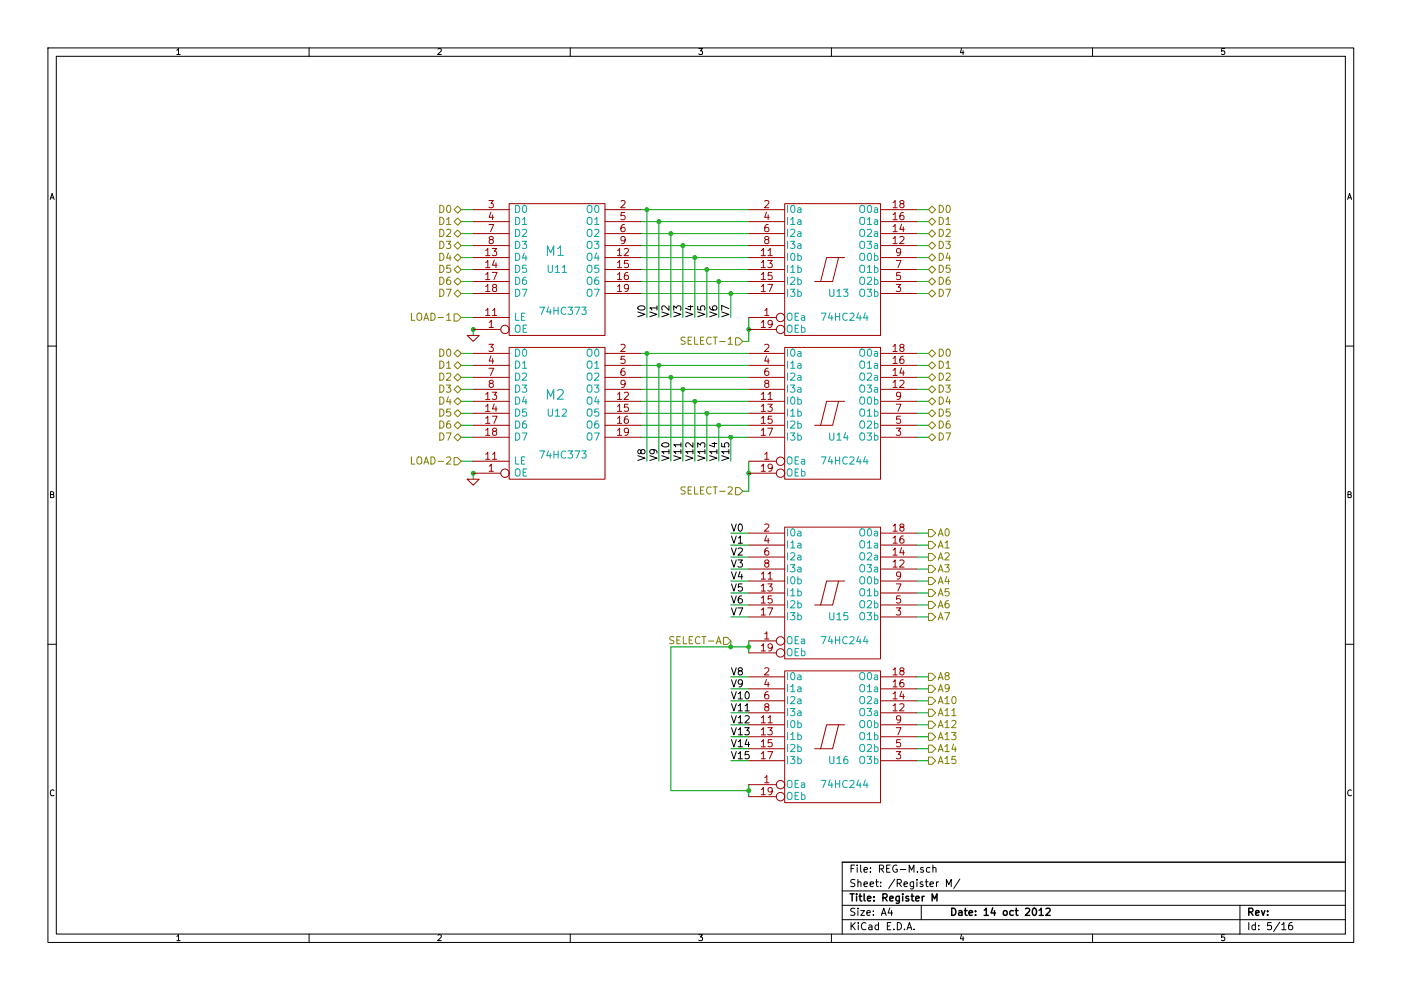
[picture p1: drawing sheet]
<svg xmlns="http://www.w3.org/2000/svg" width="297mm" height="210mm" viewBox="0 0 297 210" stroke-linecap="round" stroke-linejoin="round" font-family="sans-serif">
<g fill="none" stroke="#000" stroke-width=".21">
<path d="M10.2 10.2h276.8v189.6h-276.8zM11.9 11.9h273.3v186.1h-273.3zM37.5 10.7l.3-.4v1.3M37.5 11.6h.7M65.5 10.2v1.7M92.9 10.4l.4-.1 .3 .4-.8 .9h.8M120.9 10.2v1.7M148.2 10.3h.7l-.4 .5 .4 .1v.5l-.2 .2-.5-.2M176.3 10.2v1.7M203.9 10.2l-.3 1h.8M204.2 10.7v.9M231.6 10.2v1.7"/>
<path d="M259.6 10.3h-.6v.6l.2-.1 .4 .1v.5l-.1 .2-.5-.2M10.6 42.3l.4-1.3 .5 1.3M10.8 41.9h.6M285.7 42.3l.4-1.3 .5 1.3M285.9 41.9h.5M10.2 73.4h1.7M285.2 73.4h1.8M135.2 96.6l1.6 .5-1.6 .5M135.9 95.6l.3-.3 .4 .1 .2 .2-.2 .5-.4 .1-.2-.1-.3-.7-.2-.1-.2 .2-.1 .4 .2 .2 .2 .1 .3-.3M137.8 96.6l1.5 .5-1.5 .5M138.4 95.3l.3 .3v.5l-.3 .1-.6-.1v-.5l.1-.2a1.16 1.16 0 0 1 1.3 .2l.1 .5M140.3 96.6l1.5 .5-1.5 .5"/>
<path d="M140.4 94.1a.89 .89 0 0 1 1.4 .3 .86 .86 0 0 1-.8 .4 .86 .86 0 0 1-.7-.5zM141.8 95.8h-1.5l.4 .4M141.8 95.3v.9M142.8 96.6l1.6 .5-1.6 .5M144.4 95.8h-1.6l.5 .4M144.4 94.3h-1.6l.5 .5M144.4 93.9v.9M144.4 95.3v.9M145.4 96.6l1.5 .5-1.5 .5M146.9 95.8h-1.5l.4 .4M146.9 93.9v.9l-1.1-.9-.4 .3 .1 .6M146.9 95.3v.9"/>
<path d="M147.9 96.6l1.6 .5-1.6 .5M147.9 94.8v-.9l.6 .5 .2-.4h.6l.2 .2-.2 .6M149.5 95.8h-1.6l.5 .4M149.5 95.3v.9M150.5 96.6l1.5 .5-1.5 .5M151 94h1M151.5 93.8v1l-1.1-.4M152 95.8h-1.5l.4 .4M152 95.3v.9M153 96.6l1.5 .5-1.5 .5M153 94v.7l.7 .1-.1-.3 .1-.5 .2-.1 .5 .1 .1 .2-.1 .6M154.5 95.8h-1.5l.4 .4"/>
<path d="M154.5 95.3v.9M10.7 104.9l.6-.1v-.4l-.6-.2v1.3h.5l.2-.4-.2-.2M285.8 104.9l.5-.1 .1-.4-.6-.2v1.3h.5l.2-.4-.3-.2M10.2 136.6h1.7M285.2 136.6h1.8M11.4 167.6a.55 .55 0 0 0-.7 .1 .55 .55 0 0 0 0 .7l.4 .3 .3-.1M286.5 167.6a.55 .55 0 0 0-.7 .1 .55 .55 0 0 0 0 .7l.4 .3 .3-.1M37.5 198.6l.3-.4v1.2M37.5 199.4h.7M65.5 198v1.8M92.9 198.3l.4-.1 .3 .4-.8 .8h.8M120.9 198v1.8"/>
<path d="M148.2 198.2h.7l-.4 .5 .4 .1v.5l-.2 .1-.5-.1M176.3 198v1.8M178.6 188.9h106.6M178.6 195h106.6M178.6 191.9h106.6M180.4 195.6v1.5M180.4 184.2h.5M180.7 196.3l.6 .8M181.2 183.4h-.8v1.5M181.3 192.6h-.6l-.3 .3 .1 .3 .7 .3v.5l-.3 .1-.5-.1M181.3 186.5h-.6l-.3 .3 .1 .3 .7 .3v.5l-.3 .1-.5-.1M181.3 195.6l-.9 .9"/>
<path d="M181.7 183.4v.2M181.7 183.9v1M181.9 192.6v.1M181.9 187.1l.1-.1a.36 .36 0 0 1 .5 .2v.8M181.9 186.5v1.5M181.9 193.1v1M182 195.6v.2M182 196.1v1M182.5 183.4v1.3l.2 .2M182.5 193.1h.8l-.8 1h.8M183.2 184.4l.7-.1-.1-.3-.4-.1-.2 .3 .1 .7h.5M183.2 187.5l.7-.1-.1-.4h-.4l-.2 .2 .1 .7h.5"/>
<path d="M183.6 195.8a.72 .72 0 0 0-1 .5 .72 .72 0 0 0 .7 .8l.3-.1M183.8 193.6l.7-.2v-.3h-.5l-.2 .2 .1 .7h.6M184.2 196.2h.6l.1 .9M184.5 187.5l.7-.1-.1-.4h-.4l-.2 .2 .1 .7h.5M184.6 184.8v.1M184.6 184v.2M184.9 196.5l-.7 .1a.3 .3 0 0 0 .2 .5h.5M185.2 194v.1M185.2 193.1v.2M185.6 187h.6M185.9 186.5v1.3l.3 .2M186.3 196.2l-.5-.1-.3 .3 .1 .6 .2 .1h.5"/>
<path d="M186.3 195.6v1.5M186.5 184.2h.7l.2-.3-.1-.3-.3-.2h-.5v1.5M186.7 187.9v.1M186.7 187v.2M186.8 184.2l.6 .7M186.9 194.1l.5-1.5 .5 1.5M187 193.6h.7M188 184.2h.5M188.1 196.3h.5M188.7 192.5l-.4 1.1h1M188.7 183.4h-.7v1.5h.7M188.9 195.6h-.8v1.5h.8"/>
<path d="M189 193.1v1M189.5 197v.1M189.7 186.4l-1.3 2M190.2 183.5a.7 .7 0 0 0-.9 .7 .7 .7 0 0 0 .9 .6v-.5h-.3M190.2 187.3l.8-.1 .1-.2-.1-.4-.2-.1h-.6v1.5M190.2 195.6a.77 .77 0 0 1 .9 .8 .77 .77 0 0 1-.9 .7zM190.6 187.3l.5 .7M190.9 184.4h1.1M191.7 187.5l.7-.1-.1-.4h-.4l-.2 .2v.7h.6M191.8 197v.1M192.3 197.1l.5-1.5 .5 1.5M192.4 196.7h.8"/>
<path d="M192.8 184.9v-1.5l.5 1.1 .5-1.1v1.5M193.7 187v1.2l-.3 .3-.4-.1M193.7 187h-.4l-.3 .3v.6l.3 .1 .4-.1M193.8 197v.1M194.4 186.5v.1M194.4 187v1M194.5 184.8v.1M195.3 191.9v3.1M195.7 187h-.4l-.2 .2v.2l.6 .2v.3h-.6M195.8 184l-.4-.1-.2 .3v.2l.6 .1v.4h-.6M196.2 187h.6M196.4 186.5v1.3l.4 .2"/>
<path d="M197.2 184l-.5-.1-.3 .3 .1 .6 .2 .1h.5M197.2 187.5l.7-.1-.1-.4h-.4l-.2 .2 .1 .7h.5M197.8 184.1l.1-.1a.36 .36 0 0 1 .6 .2v.7M197.8 183.4v1.5M198.6 187v1M199 187l-.4 .3M200.7 188v-1.5l.5 1.1 .5-1.1v1.5M203.5 186.4l-1.3 2M203.9 198.1l-.3 .9h.8M204.2 198.6v.8M231.6 198v1.8M259.6 198.2h-.6v.6l.2-.1 .4 .1v.5l-.1 .1-.5-.1"/>
<path d="M262.9 191.9v6.1M264.8 195.6v1.5M266.2 196.2l-.5-.1-.3 .3 .1 .6 .2 .1h.5M266.2 195.6v1.5M266.9 197v.1M266.9 196.2v.1M269.5 195.6h-.7l-.1 .7 .2-.1 .5 .1 .2 .2-.1 .5-.2 .1-.6-.1M271.3 195.5l-1.3 2M271.8 196l.4-.4v1.5M271.8 197.1h.8M273.9 195.6l-.4 .1a.99 .99 0 0 0 0 1.4l.5-.1 .1-.5-.3-.3-.4 .1-.2 .2M285.2 182.8h-106.6v15.2"/>
</g>
<g fill="none" stroke="#000" stroke-width=".3">
<path d="M180.2 189.5h.9M180.7 189.5v1.5M181.6 189.5v.2M181.6 190v1M182.1 190h.6M182.3 189.5v1.3l.4 .2M183.2 189.5v1.3l.2 .2M183.9 190.5l.8-.1-.1-.3-.4-.1-.3 .2 .1 .8h.6M185.3 190.9v.1M185.3 190.1v.1M187.2 190.3l.7-.1 .2-.2-.1-.3-.2-.2h-.6v1.5M187.6 190.3l.5 .7"/>
<path d="M188.6 190.5l.8-.1-.1-.3-.4-.1-.3 .2 .1 .8h.6M190.7 190v1.3l-.3 .2h-.4M190.7 190.1l-.5-.1-.3 .3 .1 .6 .2 .1h.5M191.4 189.5v.2M191.4 190v1M192.6 190.1l-.3-.1-.3 .2 .1 .2 .5 .2v.4h-.6M193.2 190h.6M193.4 189.5v1.3l.4 .2M194.2 190.5l.7-.1-.1-.3-.4-.1-.2 .2v.8h.6M195.5 190v1M196 190l-.5 .3M197.6 191v-1.5l.5 1.1 .6-1.1v1.5"/>
<path d="M201.8 192.6a.77 .77 0 0 1 .9 .7 .77 .77 0 0 1-.9 .8zM203.3 193.1h.6l.1 1M204 193.4l-.7 .2a.3 .3 0 0 0 .2 .5l.5-.1M204.5 193.1h.6M204.7 192.6v1.3l.4 .2M205.5 193.6l.7-.2-.1-.3h-.4l-.2 .2v.7h.6M206.8 194v.1M206.8 193.1v.2M208.7 193l.4-.4v1.5M208.7 194.1h.9M210.5 192.5l-.4 1.1h1M210.8 193.1v1"/>
<path d="M212.9 193.1h.3l.3 .3v.4l-.3 .3-.5-.3zM214.8 193.1h-.4l-.3 .3 .1 .6 .2 .1 .4-.1M215.3 193.1h.5M215.5 192.6v1.3l.3 .2M217.4 192.7l.6-.1 .3 .4-.9 1.1h.9M219 192.7l.3-.1a.81 .81 0 0 1 .5 .7 .81 .81 0 0 1-.5 .8l-.3-.1-.1-.5zM220.3 193l.5-.4v1.5M220.3 194.1h.9M221.8 192.7l.6-.1 .3 .4-1 1.1h1M264.8 193.4l.7-.1 .2-.2-.1-.4-.2-.1h-.6v1.5M265.2 193.4l.5 .7M266.2 193.6l.8-.2-.1-.3h-.5l-.2 .2 .1 .7h.6"/>
<path d="M267.5 193.1l.3 1 .4-1M268.8 194v.1M268.8 193.1v.2"/>
</g>
<g fill="none" stroke="#00a000" stroke-width=".21">
<path d="M139.7 47v20.3M144.8 52.1v15.2M149.9 57.2v10.1M139.7 77.5v20.3M154.9 62.2v5.1M144.8 82.6v15.2M149.9 87.6v10.2M154.9 92.7v5.1M154.9 158.8h3.9M154.9 156.2h3.9M154.9 153.7h3.9M154.9 151.1h3.9"/>
<path d="M154.9 148.6h3.9M154.9 146.1h3.9M154.9 143.5h3.9M154.9 161.3h3.9"/>
</g>
<circle cx="154.9" cy="137.2" r=".41" fill="#00a000"/>
<g fill="none" stroke="#00a000" stroke-width=".21">
<path d="M194.3 77.5h2.6M194.3 74.9h2.6M97.8 97.8h2.5M158.8 97.8v6.3h-1.3M194.3 92.7h2.6M194.3 90.2h2.6M194.3 87.6h2.6M194.3 85.1h2.6M194.3 82.6h2.6M194.3 80h2.6M154.9 135.9v1.3M194.3 158.8h2.6"/>
<path d="M194.3 156.2h2.6M194.3 153.7h2.6M194.3 151.1h2.6M194.3 148.6h2.6M194.3 146.1h2.6M194.3 143.5h2.6M158.8 166.4v2.5M194.3 161.3h2.6"/>
<circle cx="154.9" cy="137.2" r=".41"/>
</g>
<circle cx="152.4" cy="90.2" r=".41" fill="#00a000"/>
<circle cx="152.4" cy="90.2" r=".41" fill="none" stroke="#00a000" stroke-width=".21"/>
<circle cx="147.3" cy="85.1" r=".41" fill="#00a000"/>
<circle cx="147.3" cy="85.1" r=".41" fill="none" stroke="#00a000" stroke-width=".21"/>
<circle cx="142.2" cy="80" r=".41" fill="#00a000"/>
<circle cx="142.2" cy="80" r=".41" fill="none" stroke="#00a000" stroke-width=".21"/>
<circle cx="137.2" cy="74.9" r=".41" fill="#00a000"/>
<g fill="none" stroke="#00a000" stroke-width=".21">
<path d="M135.9 74.9h22.9M135.9 77.5h22.9M135.9 80h22.9M135.9 82.6h22.9M135.9 85.1h22.9M135.9 87.6h22.9M135.9 90.2h22.9M135.9 92.7h22.9"/>
<circle cx="137.2" cy="74.9" r=".41"/>
</g>
<circle cx="139.7" cy="77.5" r=".41" fill="#00a000"/>
<circle cx="139.7" cy="77.5" r=".41" fill="none" stroke="#00a000" stroke-width=".21"/>
<circle cx="144.8" cy="82.6" r=".41" fill="#00a000"/>
<circle cx="144.8" cy="82.6" r=".41" fill="none" stroke="#00a000" stroke-width=".21"/>
<circle cx="149.9" cy="87.6" r=".41" fill="#00a000"/>
<circle cx="149.9" cy="87.6" r=".41" fill="none" stroke="#00a000" stroke-width=".21"/>
<circle cx="154.9" cy="92.7" r=".41" fill="#00a000"/>
<g fill="none" stroke="#00a000" stroke-width=".21">
<path d="M97.8 74.9h2.5M97.8 77.5h2.5M97.8 80h2.5M97.8 82.6h2.5M97.8 85.1h2.5M97.8 87.6h2.5M97.8 90.2h2.5M97.8 92.7h2.5"/>
<circle cx="154.9" cy="92.7" r=".41"/>
</g>
<circle cx="100.3" cy="100.3" r=".41" fill="#00a000"/>
<circle cx="100.3" cy="100.3" r=".41" fill="none" stroke="#00a000" stroke-width=".21"/>
<circle cx="158.7" cy="100.3" r=".41" fill="#00a000"/>
<g fill="none" stroke="#00a000" stroke-width=".21">
<path d="M100.3 69.9v1.2M100.3 100.3v1.3"/>
<circle cx="158.7" cy="100.3" r=".41"/>
</g>
<circle cx="158.7" cy="69.9" r=".41" fill="#00a000"/>
<circle cx="158.7" cy="69.9" r=".41" fill="none" stroke="#00a000" stroke-width=".21"/>
<circle cx="100.3" cy="69.9" r=".41" fill="#00a000"/>
<g fill="none" stroke="#00a000" stroke-width=".21">
<path d="M97.8 59.7h2.5M97.8 57.2h2.5M97.8 54.6h2.5M97.8 52.1h2.5M97.8 49.5h2.5M97.8 47h2.5M97.8 44.5h2.5M97.8 62.2h2.5"/>
<circle cx="100.3" cy="69.9" r=".41"/>
</g>
<circle cx="154.9" cy="62.2" r=".41" fill="#00a000"/>
<circle cx="154.9" cy="62.2" r=".41" fill="none" stroke="#00a000" stroke-width=".21"/>
<circle cx="149.9" cy="57.2" r=".41" fill="#00a000"/>
<circle cx="149.9" cy="57.2" r=".41" fill="none" stroke="#00a000" stroke-width=".21"/>
<circle cx="144.8" cy="52.1" r=".41" fill="#00a000"/>
<circle cx="144.8" cy="52.1" r=".41" fill="none" stroke="#00a000" stroke-width=".21"/>
<circle cx="139.7" cy="47" r=".41" fill="#00a000"/>
<g fill="none" stroke="#00a000" stroke-width=".21">
<path d="M135.9 59.7h22.9M135.9 57.2h22.9M135.9 54.6h22.9M135.9 52.1h22.9M135.9 49.5h22.9M135.9 47h22.9M135.9 44.5h22.9M135.9 62.2h22.9"/>
<circle cx="139.7" cy="47" r=".41"/>
</g>
<circle cx="137.2" cy="44.5" r=".41" fill="#00a000"/>
<circle cx="137.2" cy="44.5" r=".41" fill="none" stroke="#00a000" stroke-width=".21"/>
<circle cx="142.2" cy="49.5" r=".41" fill="#00a000"/>
<circle cx="142.2" cy="49.5" r=".41" fill="none" stroke="#00a000" stroke-width=".21"/>
<circle cx="147.3" cy="54.6" r=".41" fill="#00a000"/>
<circle cx="147.3" cy="54.6" r=".41" fill="none" stroke="#00a000" stroke-width=".21"/>
<circle cx="152.4" cy="59.7" r=".41" fill="#00a000"/>
<g fill="none" stroke="#00a000" stroke-width=".21">
<path d="M194.3 44.5h2.6M194.3 47h2.6M194.3 49.5h2.6M194.3 52.1h2.6M194.3 54.6h2.6M194.3 57.2h2.6M194.3 59.7h2.6M97.8 67.3h2.5M158.8 67.3v5.1h-1.3M194.3 62.2h2.6M194.3 113h2.6M194.3 115.6h2.6"/>
<path d="M194.3 118.1h2.6M142.2 137.2h16.6M158.8 135.9v2.5M194.3 120.7h2.6M194.3 123.2h2.6M194.3 125.7h2.6M194.3 128.3h2.6M194.3 130.8h2.6"/>
<circle cx="152.4" cy="59.7" r=".41"/>
</g>
<circle cx="158.7" cy="137.2" r=".41" fill="#00a000"/>
<g fill="none" stroke="#00a000" stroke-width=".21">
<path d="M142.2 137.2v30.4h16.6"/>
<circle cx="158.7" cy="137.2" r=".41"/>
</g>
<circle cx="158.7" cy="167.6" r=".41" fill="#00a000"/>
<g fill="none" stroke="#00a000" stroke-width=".21">
<path d="M137.2 44.5v22.8M142.2 49.5v17.8M147.3 54.6v12.7M152.4 59.7v7.6M137.2 74.9v22.9M142.2 80v17.8M147.3 85.1v12.7M152.4 90.2v7.6M154.9 113h3.9M154.9 115.6h3.9M154.9 118.1h3.9M154.9 120.7h3.9"/>
<path d="M154.9 123.2h3.9M154.9 125.7h3.9M154.9 128.3h3.9M154.9 130.8h3.9"/>
<circle cx="158.7" cy="167.6" r=".41"/>
</g>
<g fill="none" stroke="#000" stroke-width=".21">
<path d="M135.2 66.1l1.6 .5-1.6 .6M135.3 65.1a.89 .89 0 0 1 1.5 .3 .86 .86 0 0 1-.8 .4 .86 .86 0 0 1-.8-.6zM137.8 66.1l1.5 .5-1.5 .6M139.3 65.3h-1.5l.4 .4M139.3 64.8v.9M140.3 66.1l1.5 .5-1.5 .6M141.8 64.8v1l-1.1-1-.4 .4 .2 .5M142.8 66.1l1.6 .5-1.6 .6M142.8 65.8v-1l.6 .6 .2-.5h.6l.2 .3-.2 .6M145.4 66.1l1.5 .5-1.5 .6M145.9 65h1M146.4 64.8v.9l-1.1-.3"/>
<path d="M147.9 66.1l1.6 .5-1.6 .6M147.9 64.9v.8h.8l-.2-.2 .1-.5 .2-.2 .5 .1 .2 .3-.2 .5M150.5 66.1l1.5 .5-1.5 .6M150.5 65v.4a.99 .99 0 0 0 1.5 0l-.1-.5-.5-.1-.3 .4v.4l.3 .1M153 66.1l1.5 .5-1.5 .6M154.5 65.4l-1.5-.6v1M155.1 118.7l.5 1.5 .5-1.5M155.1 116.2l.5 1.5 .5-1.5M155.1 113.6l.5 1.6 .5-1.6M155.1 111.1l.5 1.5 .5-1.5M156.5 118.7h.9l-.5 .6 .4 .2v.6l-.2 .1-.6-.1M156.5 116.3l.6-.1 .3 .4-.9 1.1h.9"/>
<path d="M156.5 114.1l.5-.5v1.6M156.5 115.2h.9M156.7 111.3l.2-.2a.81 .81 0 0 1 .5 .8 .81 .81 0 0 1-.5 .7l-.2-.1-.2-.5zM155.1 128.9l.5 1.5 .5-1.5M155.1 126.3l.5 1.6 .5-1.6M155.1 123.8l.5 1.5 .5-1.5M155.1 121.3l.5 1.5 .5-1.5M156.5 128.9h1l-.7 1.5M156.9 121.2l-.4 1.1h1M157.3 126.3l-.5 .1a.99 .99 0 0 0 0 1.5l.5-.2 .1-.5-.3-.3-.4 .1-.2 .2M157.3 121.8v1M157.3 123.8h-.7l-.1 .7 .2-.1 .6 .1 .1 .2-.1 .5-.2 .1-.6-.1"/>
<path d="M155.1 159.4l.5 1.5 .5-1.5M155.1 156.8l.5 1.5 .5-1.5M155.1 154.3l.5 1.5 .5-1.5M155.1 151.7l.5 1.6 .5-1.6M155.1 149.2l.5 1.5 .5-1.5M155.1 146.7l.5 1.5 .5-1.5M155.1 144.1l.5 1.5 .5-1.5M155.1 141.6l.5 1.5 .5-1.5M156.5 159.8l.5-.4v1.5M156.5 157.3l.5-.5v1.5M156.5 154.7l.5-.4v1.5M156.5 152.2l.5-.5v1.6"/>
<path d="M156.5 149.6l.5-.4v1.5M156.5 147.1l.5-.4v1.5M156.5 158.3h.9M156.5 155.8h.9M156.5 153.3h.9M156.5 150.7h.9M156.5 148.2h.9M156.8 142.2l-.3-.2 .1-.3 .2-.1 .5 .1 .1 .2-.1 .2-.6 .2-.2 .2 .1 .5 .2 .1h.3l.3-.3v-.3l-.3-.3M157.4 144.8l-.3 .3-.4-.1-.2-.2 .2-.6 .4-.1 .2 .2a1.16 1.16 0 0 1-.2 1.3h-.4M157.9 154.3h1l-.6 .6 .5 .1v.7l-.3 .1-.6-.1M158 151.9l.5-.2 .4 .5-1 1.1h1M158 149.6l.4-.4v1.5"/>
<path d="M158 150.7h.9M158.1 146.8l.2-.1a.81 .81 0 0 1 .6 .7 .81 .81 0 0 1-.6 .8l-.2-.1-.1-.5zM158.3 156.7l-.3 1.1h.9M158.7 157.3v1M158.8 159.4h-.8v.7l.2-.2 .5 .1 .2 .2-.1 .6-.3 .1-.5-.1M156.5 160.9h.9"/>
</g>
<g fill="none" stroke="#808000" stroke-width=".21">
<path d="M93.2 58.8a.77 .77 0 0 1 .9 .7 .77 .77 0 0 1-.9 .8zM93.2 56.2a.77 .77 0 0 1 .9 .8 .77 .77 0 0 1-.9 .8zM93.2 53.7a.77 .77 0 0 1 .9 .8 .77 .77 0 0 1-.9 .7zM93.2 51.2a.77 .77 0 0 1 .9 .7 .77 .77 0 0 1-.9 .8zM93.2 48.6a.77 .77 0 0 1 .9 .8 .77 .77 0 0 1-.9 .7zM93.2 46.1a.77 .77 0 0 1 .9 .7 .77 .77 0 0 1-.9 .8zM93.2 43.5a.77 .77 0 0 1 .9 .8 .77 .77 0 0 1-.9 .8zM94.6 51.2h1l-.5 .5 .4 .2v.7l-.2 .1-.7-.1M94.7 48.8l.6-.2 .3 .4-1 1.1h1M94.7 46.5l.4-.4v1.5M94.7 47.6h.9M94.9 43.6l.2-.1a.81 .81 0 0 1 .5 .8 .81 .81 0 0 1-.5 .8 .98 .98 0 0 1-.2-1.5z"/>
<path d="M95.1 53.6l-.4 1.1h1M95.4 58.8l-.4 .1a.99 .99 0 0 0 0 1.4l.5-.1 .1-.5-.3-.3h-.5l-.1 .3M95.4 54.2v1M95.5 56.2h-.7l-.1 .8 .2-.2 .5 .1 .2 .2-.1 .5-.2 .2-.6-.2M97 58.9l.8 .8-.8 .8-.7-.8zM97 56.4l.8 .8-.8 .7-.7-.7zM97 53.8l.8 .8-.8 .8-.7-.8zM97 51.3l.8 .8-.8 .7-.7-.7zM97 48.8l.8 .7-.8 .8-.7-.8zM97 46.2l.8 .8-.8 .8-.7-.8zM97 43.7l.8 .8-.8 .7-.7-.7zM196.9 59.7l.7-.8 .8 .8-.8 .8z"/>
<path d="M196.9 57.2l.7-.8 .8 .8-.8 .7zM196.9 54.6l.7-.8 .8 .8-.8 .8zM196.9 52.1l.7-.8 .8 .8-.8 .7zM196.9 49.5l.7-.7 .8 .7-.8 .8zM196.9 47l.7-.8 .8 .8-.8 .8zM196.9 44.5l.7-.8 .8 .8-.8 .7zM199.1 58.8a.77 .77 0 0 1 .9 .7 .77 .77 0 0 1-.9 .8zM199.1 56.2a.77 .77 0 0 1 .9 .8 .77 .77 0 0 1-.9 .8zM199.1 53.7a.77 .77 0 0 1 .9 .8 .77 .77 0 0 1-.9 .7zM199.1 51.2a.77 .77 0 0 1 .9 .7 .77 .77 0 0 1-.9 .8zM199.1 48.6a.77 .77 0 0 1 .9 .8 .77 .77 0 0 1-.9 .7zM199.1 46.1a.77 .77 0 0 1 .9 .7 .77 .77 0 0 1-.9 .8z"/>
<path d="M199.1 43.5a.77 .77 0 0 1 .9 .8 .77 .77 0 0 1-.9 .8zM200.5 51.2h1l-.5 .5 .4 .2v.7l-.2 .1-.7-.1M200.6 48.8l.6-.2 .3 .4-1 1.1h1M200.6 46.5l.4-.4v1.5M200.6 47.6h.9M200.8 43.6l.2-.1a.81 .81 0 0 1 .5 .8 .81 .81 0 0 1-.5 .8 .98 .98 0 0 1-.2-1.5zM201 53.6l-.4 1.1h.9M201.3 58.8l-.4 .1a.99 .99 0 0 0 0 1.4l.5-.1 .1-.5-.3-.3h-.5l-.1 .3M201.3 54.2v1M201.4 56.2h-.7l-.1 .8 .2-.2 .5 .1 .2 .2-.1 .5-.2 .2-.6-.2M87.2 66.4v1.5h.8M88.5 66.6a.5 .5 0 0 1 .5-.2 .5 .5 0 0 1 .4 .5v.8l-.3 .2a.53 .53 0 0 1-.7-.5z"/>
<path d="M89.9 67.9l.5-1.5 .5 1.5M90 67.5h.7M91.4 66.4a.77 .77 0 0 1 .9 .8 .77 .77 0 0 1-.9 .7zM92.9 67.3h1.2M93.2 61.3a.77 .77 0 0 1 .9 .8 .77 .77 0 0 1-.9 .7zM93.2 74a.77 .77 0 0 1 .9 .8 .77 .77 0 0 1-.9 .7zM93.2 76.6a.77 .77 0 0 1 .9 .7 .77 .77 0 0 1-.9 .8zM93.2 79.1a.77 .77 0 0 1 .9 .8 .77 .77 0 0 1-.9 .7zM94.6 61.3h1.1l-.7 1.5M94.7 66.8l.4-.4v1.5M94.7 77l.4-.4v1.5M94.7 79.2l.6-.1 .3 .4-1 1.1h1"/>
<path d="M94.7 67.9h.9M94.7 78.1h.9M94.8 74.2l.3-.2a.81 .81 0 0 1 .5 .8 .81 .81 0 0 1-.5 .7l-.3-.1-.1-.4zM96.3 66.5h.7l.8 .8-.8 .8h-.7zM97 61.5l.8 .7-.8 .8-.7-.8zM97 74.2l.8 .7-.8 .8-.7-.8zM97 76.7l.8 .8-.8 .7-.7-.7zM97 79.2l.8 .8-.8 .8-.7-.8zM145.3 71.6l-.6-.1-.3 .3 .1 .3 .7 .3v.5l-.2 .1-.6-.1M145.9 72.2h.5M146.6 71.5h-.7v1.5h.7M147.3 71.5v1.5h.7"/>
<path d="M148.5 72.2h.5M149.3 71.5h-.8v1.5h.8M150.8 71.6a.72 .72 0 0 0-1 .5 .72 .72 0 0 0 .7 .9l.3-.1M151.2 71.5h.9M151.6 71.5v1.5M152.6 72.4h1.1M154.4 71.9l.4-.4v1.5M154.4 73h.9M156 71.6h.7l.8 .8-.8 .8h-.7zM196.9 62.2l.7-.7 .8 .7-.8 .8zM196.9 77.5l.7-.8 .8 .8-.8 .7zM197.6 74.2l.8 .7-.8 .8-.7-.8z"/>
<path d="M197.6 79.2l.8 .8-.8 .8-.7-.8zM199.1 61.3a.77 .77 0 0 1 .9 .8 .77 .77 0 0 1-.9 .7zM199.1 74a.77 .77 0 0 1 .9 .8 .77 .77 0 0 1-.9 .7zM199.1 76.6a.77 .77 0 0 1 .9 .7 .77 .77 0 0 1-.9 .8zM199.1 79.1a.77 .77 0 0 1 .9 .8 .77 .77 0 0 1-.9 .7zM200.5 61.3h1l-.6 1.5M200.6 77l.4-.4v1.5M200.6 79.2l.6-.1 .3 .4-1 1.1h1M200.6 78.1h.9M200.8 74.1l.2-.1a.81 .81 0 0 1 .5 .8 .81 .81 0 0 1-.5 .7 .98 .98 0 0 1-.2-1.4zM87.2 96.9v1.5h.8M88.5 97.1a.5 .5 0 0 1 .5-.2 .5 .5 0 0 1 .4 .5v.8l-.3 .2a.53 .53 0 0 1-.7-.5z"/>
<path d="M89.9 98.4l.5-1.5 .5 1.5M90 98h.7M91.4 96.9a.77 .77 0 0 1 .9 .7 .77 .77 0 0 1-.9 .8zM92.9 97.8h1.2M93.2 81.6a.77 .77 0 0 1 .9 .8 .77 .77 0 0 1-.9 .8zM93.2 84.2a.77 .77 0 0 1 .9 .7 .77 .77 0 0 1-.9 .8zM93.2 86.7a.77 .77 0 0 1 .9 .8 .77 .77 0 0 1-.9 .7zM93.2 89.3a.77 .77 0 0 1 .9 .7 .77 .77 0 0 1-.9 .8zM93.2 91.8a.77 .77 0 0 1 .9 .8 .77 .77 0 0 1-.9 .7zM94.6 81.6h1l-.5 .6 .4 .2v.6l-.2 .2-.7-.2M94.6 91.8h1.1l-.7 1.5M94.7 97l.6-.1 .3 .4-1 1.1h1"/>
<path d="M95.1 84.1l-.4 1.1h1M95.4 89.3h-.4a.99 .99 0 0 0 0 1.5l.5-.1 .1-.6-.3-.3-.5 .1-.1 .2M95.4 84.7v1M95.5 86.7h-.7l-.1 .8 .2-.2 .5 .1 .2 .2-.1 .5-.2 .1-.6-.1M96.3 97h.7l.8 .8-.8 .8h-.7zM97 81.8l.8 .8-.8 .7-.7-.7zM97 84.3l.8 .8-.8 .8-.7-.8zM97 86.9l.8 .7-.8 .8-.7-.8zM97 89.4l.8 .8-.8 .7-.7-.7zM97 91.9l.8 .8-.8 .8-.7-.8zM196.9 82.6l.7-.8 .8 .8-.8 .7zM196.9 85.1l.7-.8 .8 .8-.8 .8z"/>
<path d="M196.9 90.2l.7-.8 .8 .8-.8 .7zM197.6 86.9l.8 .7-.8 .8-.7-.8zM197.6 91.9l.8 .8-.8 .8-.7-.8zM199.1 81.6a.77 .77 0 0 1 .9 .8 .77 .77 0 0 1-.9 .8zM199.1 84.2a.77 .77 0 0 1 .9 .7 .77 .77 0 0 1-.9 .8zM199.1 86.7a.77 .77 0 0 1 .9 .8 .77 .77 0 0 1-.9 .7zM199.1 89.3a.77 .77 0 0 1 .9 .7 .77 .77 0 0 1-.9 .8zM199.1 91.8a.77 .77 0 0 1 .9 .8 .77 .77 0 0 1-.9 .7zM200.5 81.6h1l-.5 .6 .4 .2v.6l-.2 .2-.7-.2M200.5 91.8h1l-.6 1.5M201 84.1l-.4 1.1h.9M201.3 89.3h-.4a.99 .99 0 0 0 0 1.5l.5-.1 .1-.6-.3-.3-.5 .1-.1 .2"/>
<path d="M201.3 84.7v1M201.4 86.7h-.7l-.1 .8 .2-.2 .5 .1 .2 .2-.1 .5-.2 .1-.6-.1M145.3 103.3l-.6-.1-.3 .3 .1 .4 .7 .3v.4l-.2 .1h-.6M145.9 104h.5M146.6 103.2h-.7v1.5h.7M147.3 103.2v1.5h.7M148.5 104h.5M149.3 103.2h-.8v1.5h.8M150.8 103.4a.72 .72 0 0 0-1 .5 .72 .72 0 0 0 .7 .8l.3-.1M151.2 103.2h.9M151.6 103.2v1.5M152.6 104.2h1.1"/>
<path d="M154.4 103.4l.6-.2 .3 .5-1 1h1M156 103.4h.7l.8 .7-.8 .8h-.7zM196.9 119.9h.7l.8 .8-.8 .7h-.7zM196.9 117.3h.7l.8 .8-.8 .8h-.7zM196.9 114.8h.7l.8 .8-.8 .7h-.7zM196.9 112.3h.7l.8 .7-.8 .8h-.7zM198.9 118.7l.5-1.5 .5 1.5M198.9 116.2l.5-1.5 .5 1.5M198.9 113.6l.5-1.5 .5 1.5M199.1 118.3h.7M199.1 115.7h.7M199.1 113.2h.7"/>
<path d="M200.3 119.7h.9l-.5 .6 .5 .2v.6l-.3 .2-.6-.2M200.4 117.3l.5-.1 .3 .4-.9 1.1h.9M200.4 115.1l.4-.4v1.5M200.4 116.2h.8M200.6 112.2l.1-.1a.81 .81 0 0 1 .6 .8 .81 .81 0 0 1-.6 .7 .98 .98 0 0 1-.1-1.4zM142.9 135.1l-.6-.1-.3 .3 .1 .3 .7 .3v.5l-.2 .1-.6-.1M143.5 135.7h.5M144.2 135h-.7v1.5h.7M144.9 135v1.5h.7M146.1 135.7h.5M146.9 135h-.8v1.5h.8M148.4 135.1a.72 .72 0 0 0-1 .5 .72 .72 0 0 0 .7 .9l.3-.1"/>
<path d="M148.8 135h.9M149.3 135v1.5M150.2 135.9h1.2M151.9 136.5l.5-1.5 .5 1.5M152 136.1h.7M153.4 135.1h.8l.7 .8-.7 .8h-.8zM196.9 130h.7l.8 .8-.8 .8h-.7zM196.9 127.5h.7l.8 .8-.8 .7h-.7zM196.9 125h.7l.8 .7-.8 .8h-.7zM196.9 122.4h.7l.8 .8-.8 .8h-.7zM198.9 131.4l.5-1.5 .5 1.5M198.9 128.9l.5-1.5 .5 1.5"/>
<path d="M198.9 126.3l.5-1.5 .5 1.5M198.9 123.8l.5-1.5 .5 1.5M198.9 121.3l.5-1.6 .5 1.6M199.1 131h.7M199.1 128.4h.7M199.1 125.9h.7M199.1 123.4h.7M199.1 120.8h.7M200.3 129.9h1l-.6 1.5M200.7 122.2l-.3 1.1h.9M201.1 127.4h-.4a.99 .99 0 0 0 0 1.5l.5-.1v-.6l-.3-.3-.4 .1-.1 .2M201.1 122.8v1"/>
<path d="M201.2 124.8h-.8v.8l.2-.2 .5 .1 .1 .2v.5l-.3 .1-.5-.1M196.9 158h.7l.8 .8-.8 .7h-.7zM196.9 155.4h.7l.8 .8-.8 .8h-.7zM196.9 152.9h.7l.8 .8-.8 .7h-.7zM196.9 150.4h.7l.8 .7-.8 .8h-.7zM196.9 147.8h.7l.8 .8-.8 .8h-.7zM196.9 145.3h.7l.8 .8-.8 .7h-.7zM196.9 142.7h.7l.8 .8-.8 .8h-.7zM198.9 159.4l.5-1.6 .5 1.6M198.9 156.8l.5-1.5 .5 1.5M198.9 154.3l.5-1.5 .5 1.5M198.9 151.7l.5-1.5 .5 1.5"/>
<path d="M198.9 149.2l.5-1.5 .5 1.5M198.9 146.7l.5-1.6 .5 1.6M198.9 144.1l.5-1.5 .5 1.5M199.1 158.9h.7M199.1 156.4h.7M199.1 153.8h.7M199.1 151.3h.7M199.1 148.8h.7M199.1 146.2h.7M199.1 143.7h.7M200.4 158.3l.4-.5v1.6M200.4 155.7l.4-.4v1.5"/>
<path d="M200.4 153.2l.4-.4v1.5M200.4 150.6l.4-.4v1.5M200.4 148.1l.4-.4v1.5M200.4 159.4h.8M200.4 156.8h.8M200.4 154.3h.8M200.4 151.7h.8M200.4 149.2h.8M200.7 143.3l-.3-.3v-.3l.3-.1 .4 .1 .1 .2v.2l-.7 .2-.1 .2v.5l.3 .1h.2l.3-.3v-.3l-.3-.2M201.2 145.8l-.3 .3-.4-.1-.1-.2 .1-.6 .4-.1 .3 .2a1.16 1.16 0 0 1-.3 1.3l-.4 .1M201.8 155.3h.9l-.5 .6 .4 .1v.7l-.2 .1-.6-.1M201.8 152.9l.6-.1 .3 .4-.9 1.1h.9"/>
<path d="M201.8 150.6l.5-.4v1.5M201.8 151.7h.9M202 147.8l.2-.1a.81 .81 0 0 1 .5 .7 .81 .81 0 0 1-.5 .8 .98 .98 0 0 1-.2-1.4zM202.2 157.8l-.4 1.1h1M202.5 158.3v1.1M196.9 160.5h.7l.8 .8-.8 .8h-.7zM198.9 161.9l.5-1.5 .5 1.5M199.1 161.5h.7M200.4 160.8l.4-.4v1.5M200.4 161.9h.8M202.6 160.4h-.7l-.1 .7 .2-.1h.5l.2 .3-.1 .5-.2 .1-.6-.1"/>
</g>
<g fill="none" stroke="#a00000" stroke-width=".21">
<path d="M100.3 44.5h7.7M100.3 47h7.7M100.3 59.7h7.7M100.3 49.5h7.7M100.3 57.2h7.7M100.3 52.1h7.7M100.3 54.6h7.7M103 53.1l.4-.4v1.5M103 55.7l.4-.5v1.5M103 58.2l.4-.4v1.5M103 54.2h.9M103 56.7h.9"/>
<path d="M103 59.3h.9M103.7 42.5h.9l-.5 .6 .4 .2v.6l-.2 .1-.6-.1M103.7 47.6h1l-.7 1.5M104 50.8l-.3-.3 .1-.2 .2-.2 .4 .1 .2 .2-.1 .2-.6 .3-.2 .2 .1 .4 .2 .2h.3l.3-.3v-.3l-.3-.3M104.1 45l-.4 1.1h1M104.4 52.7h.9l-.5 .6 .4 .1v.7l-.2 .1-.6-.1M104.4 57.8h1l-.7 1.5M104.4 45.6v1M104.8 55.1l-.4 1.1h1M105.2 55.7v1M108 43.2h20.3v27.9h-20.3zM128.3 44.5h7.6"/>
<path d="M128.3 47h7.6M128.3 59.7h7.6M128.3 49.5h7.6M128.3 57.2h7.6M128.3 52.1h7.6M128.3 54.6h7.6M130.9 53.1l.5-.4v1.5M130.9 55.7l.5-.5v1.5M130.9 58.2l.5-.4v1.5M130.9 54.2h.9M130.9 56.7h.9M130.9 59.3h.9"/>
<path d="M131.6 42.7l.6-.2 .3 .5-.9 1h.9M132.4 52.8l.5-.1 .3 .4-.9 1.1h.9M132.4 47.6l-.4 .1a.99 .99 0 0 0 0 1.4l.5-.1v-.5l-.3-.3-.4 .1-.2 .2M132.5 45.1h-.8l-.1 .7 .3-.2 .5 .1 .1 .2v.6l-.3 .1-.6-.1M132.5 50.8l-.3 .3-.4-.1-.2-.2 .2-.6 .4-.1 .3 .2a1.16 1.16 0 0 1-.3 1.3l-.4 .1M133.1 57.8h-.4a.99 .99 0 0 0 0 1.5l.5-.1v-.6l-.3-.3-.4 .1-.1 .2M133.2 55.2h-.8v.8l.2-.2 .5 .1 .1 .2v.5l-.3 .1-.5-.1M158.8 44.5h7.6M158.8 47h7.6M158.8 59.7h7.6M158.8 49.5h7.6M158.8 57.2h7.6"/>
<path d="M158.8 52.1h7.6M158.8 54.6h7.6M161.4 53.1l.4-.4v1.5M161.4 55.7l.4-.5v1.5M161.4 58.2l.4-.4v1.5M161.4 54.2h.9M161.4 56.7h.9M161.4 59.3h.9M162.1 42.7l.6-.2 .3 .5-.9 1h.9M162.4 50.8l-.3-.3 .1-.2 .2-.2 .5 .1 .1 .2-.1 .2-.6 .3-.2 .2 .1 .4 .2 .2h.3l.3-.3v-.3l-.3-.3M162.5 45l-.4 1.1h1M162.8 55.2h.9l-.5 .6 .5 .2v.6l-.3 .1-.6-.1"/>
<path d="M162.8 53.1l.5-.4v1.5M162.8 54.2h.9M162.9 47.6l-.5 .1a.99 .99 0 0 0 0 1.4l.5-.1 .1-.5-.3-.3-.4 .1-.2 .2M162.9 45.6v1M163.7 57.8h-.8l-.1 .7 .3-.2 .5 .1 .1 .2v.6l-.3 .1-.6-.1M166.4 43.2h20.3v27.9h-20.3zM177.8 54.6l-1.3 5.1h-2.5M179.1 54.6h-3.8l-1.3 5.1h-1.3M186.7 44.5h7.6M186.7 47h7.6M186.7 59.7h7.6M186.7 49.5h7.6"/>
<path d="M186.7 57.2h7.6M186.7 52.1h7.6M186.7 54.6h7.6M189.3 50.6l.5-.5v1.6M189.3 48l.5-.4v1.5M189.3 45.5l.5-.4v1.5M189.3 43l.5-.5v1.5M189.3 51.7h.9M189.3 49.1h.9M189.3 46.6h.9M189.3 44h.9M190 55.2h1l-.6 1.5"/>
<path d="M190.8 50.3l.6-.2 .3 .5-1 1.1h1M190.9 57.8h-.8v.7l.2-.2 .5 .1 .2 .2-.1 .6-.2 .1-.6-.1M191 53.3l-.3 .3h-.5l-.1-.3 .1-.5 .5-.1 .2 .1a1.16 1.16 0 0 1-.2 1.3l-.5 .1M191.1 43.2l-.3-.3 .1-.2 .2-.2 .4 .1 .2 .2-.1 .2-.7 .3-.1 .2 .1 .4 .2 .1h.3l.3-.2v-.3l-.3-.3M191.2 47.5l-.4 1.1h.9M191.5 45.1h-.4a.99 .99 0 0 0 0 1.5l.5-.1 .1-.6-.3-.3-.5 .1-.1 .2M191.5 48.1v1M99.1 71.1h2.5l-1.3 1.3zM100.3 67.3h7.7M100.3 62.2h7.7M100.3 69.9h5.9M100.3 74.9h7.7"/>
<path d="M100.3 77.5h7.7M103 65.8l.4-.4v1.5M103 60.7l.4-.4v1.5M103 66.9h.9M103 61.8h.9M103.7 73h.9l-.5 .6 .4 .1v.7l-.2 .1-.6-.1M103.7 78.1h1l-.7 1.5M103.7 68.4l.5-.5v1.5M103.7 69.4h.9M104.1 75.5l-.4 1.1h1M104.4 65.8l.5-.4v1.5M104.4 66.9h.9"/>
<path d="M104.4 76v1.1M104.7 61l-.3-.3 .1-.2 .2-.2 .5 .1 .1 .2-.1 .2-.6 .2-.2 .2 .1 .5 .2 .1h.3l.3-.3v-.3l-.3-.2M108 73.7h20.3v27.9h-20.3zM128.3 62.2h7.6M128.3 74.9h7.6M128.3 77.5h7.6M130.9 60.7l.5-.4v1.5M130.9 61.8h.9M131.6 73.2l.6-.2 .3 .4-.9 1.1h.9M132.4 78.1l-.4 .1a.99 .99 0 0 0 0 1.4l.5-.1v-.5l-.3-.3h-.4l-.2 .3M132.5 75.5h-.8l-.1 .8 .3-.2 .5 .1 .1 .2v.5l-.3 .2-.6-.2M133.2 61l-.3 .2h-.4l-.1-.2 .1-.6 .4-.1 .3 .2a1.16 1.16 0 0 1-.3 1.2l-.4 .1"/>
<path d="M158.8 67.3h5.8M158.8 62.2h7.6M158.8 69.9h5.8M158.8 74.9h7.6M158.8 77.5h7.6M161.4 60.7l.4-.4v1.5M161.4 68.4l.4-.5v1.5M161.4 61.8h.9M161.4 69.4h.9M162.1 65.8l.5-.4v1.5M162.1 73.2l.6-.2 .3 .4-.9 1.1h.9M162.1 66.9h.9"/>
<path d="M162.5 75.5l-.4 1.1h1M162.8 60.3h1l-.7 1.5M162.9 78.1l-.5 .1a.99 .99 0 0 0 0 1.4l.5-.1 .1-.5-.3-.3h-.4l-.2 .3M162.9 76v1.1M163.7 68.6l-.3 .3-.4-.1-.2-.2 .2-.6 .4-.1 .3 .2a1.16 1.16 0 0 1-.3 1.3h-.4M166.4 73.7h20.3v27.9h-20.3zM186.7 62.2h7.6M186.7 74.9h7.6M186.7 77.5h7.6M189.3 78.5l.5-.4v1.5M189.3 76l.5-.5v1.6M189.3 73.4l.5-.4v1.5"/>
<path d="M189.3 79.6h.9M189.3 77.1h.9M189.3 74.5h.9M190 60.3h1l-.6 .6 .5 .1v.7l-.2 .1-.7-.1M191.1 73.7l-.3-.3 .1-.2 .2-.2 .4 .1 .2 .2-.1 .2-.7 .2-.1 .2 .1 .5 .2 .1h.3l.3-.3v-.3l-.3-.2M191.2 78l-.4 1.1h.9M191.5 75.5l-.4 .1a.99 .99 0 0 0 0 1.5l.5-.2 .1-.5-.3-.3-.5 .1-.1 .2M191.5 78.6v1M100.3 80h7.7M100.3 82.6h7.7M100.3 97.8h7.7M100.3 85.1h7.7"/>
<path d="M100.3 87.6h7.7M100.3 90.2h7.7M100.3 92.7h7.7M103 96.3l.4-.4v1.5M103 83.6l.4-.4v1.5M103 86.1l.4-.4v1.5M103 88.7l.4-.5v1.6M103 91.2l.4-.4v1.5M103 97.4h.9M103 84.7h.9M103 87.2h.9M103 89.8h.9"/>
<path d="M103 92.3h.9M103.7 98.8l.5-.4v1.5M103.7 99.9h.9M104 81.3l-.3-.3 .1-.2 .2-.2 .4 .1 .2 .2-.1 .2-.6 .3-.2 .2 .1 .4 .2 .1h.3l.3-.2v-.3l-.3-.3M104.4 83.2h.9l-.5 .5 .4 .2v.7l-.2 .1-.6-.1M104.4 88.2h1l-.7 1.6M104.4 96.3l.5-.4v1.5M104.4 97.4h.9M104.7 91.4l-.3-.2 .1-.3 .2-.1 .5 .1 .1 .2-.1 .2-.6 .2-.2 .2 .1 .5 .2 .1h.3l.3-.3v-.3l-.3-.3M104.8 85.6l-.4 1.1h1M105.2 86.2v1M128.3 80h7.6"/>
<path d="M128.3 82.6h7.6M128.3 85.1h7.6M128.3 87.6h7.6M128.3 90.2h7.6M128.3 92.7h7.6M130.9 83.6l.5-.4v1.5M130.9 86.1l.5-.4v1.5M130.9 88.7l.5-.5v1.6M130.9 91.2l.5-.4v1.5M130.9 84.7h.9M130.9 87.2h.9M130.9 89.8h.9"/>
<path d="M130.9 92.3h.9M132.4 83.3l.5-.1 .3 .4-.9 1.1h.9M132.5 81.3l-.3 .3-.4-.1-.2-.2 .2-.6 .4-.1 .3 .2a1.16 1.16 0 0 1-.3 1.3h-.4M133.1 88.2l-.4 .1a.99 .99 0 0 0 0 1.5l.5-.2v-.5l-.3-.3-.4 .1-.1 .2M133.2 85.7h-.8v.7l.2-.1 .5 .1 .1 .2v.5l-.3 .1-.5-.1M133.2 91.4l-.3 .3h-.4l-.1-.3 .1-.5 .4-.1 .3 .1a1.16 1.16 0 0 1-.3 1.3l-.4 .1M158.8 80h7.6M158.8 82.6h7.6M158.8 97.8h5.8M158.8 85.1h7.6M158.8 87.6h7.6M158.8 90.2h7.6"/>
<path d="M158.8 92.7h7.6M161.4 83.6l.4-.4v1.5M161.4 86.1l.4-.4v1.5M161.4 88.7l.4-.5v1.6M161.4 91.2l.4-.4v1.5M161.4 98.8l.4-.4v1.5M161.4 99.9h.9M161.4 84.7h.9M161.4 87.2h.9M161.4 89.8h.9M161.4 92.3h.9M162.1 96.3l.5-.4v1.5"/>
<path d="M162.1 97.4h.9M162.4 81.3l-.3-.3 .1-.2 .2-.2 .5 .1 .1 .2-.1 .2-.6 .3-.2 .2 .1 .4 .2 .1h.3l.3-.2v-.3l-.3-.3M162.8 85.7h.9l-.5 .6 .5 .1v.7l-.3 .1-.6-.1M162.8 90.8h1l-.7 1.5M162.8 83.6l.5-.4v1.5M162.8 84.7h.9M163.7 88.2h-.8l-.1 .8 .3-.2 .5 .1 .1 .2v.5l-.3 .2-.6-.2M163.7 99.1l-.3 .2h-.4l-.2-.2 .2-.6 .4-.1 .3 .2a1.16 1.16 0 0 1-.3 1.2l-.4 .1M177.8 85.1l-1.3 5.1h-2.5M179.1 85.1h-3.8l-1.3 5.1h-1.3M186.7 80h7.6M186.7 82.6h7.6"/>
<path d="M186.7 85.1h7.6M186.7 87.6h7.6M186.7 90.2h7.6M186.7 92.7h7.6M189.3 81.1l.5-.5v1.5M189.3 82.1h.9M190 90.8h1l-.6 .6 .5 .1v.7l-.2 .1-.7-.1M190 85.7h1l-.6 1.5M190.8 80.8l.6-.2 .3 .5-1 1h1M190.9 88.2h-.8v.8l.2-.2 .5 .1 .2 .2-.1 .5-.2 .2-.6-.2M191 83.8l-.3 .3-.5-.1-.1-.2 .1-.6h.5l.2 .1a1.16 1.16 0 0 1-.2 1.3l-.5 .1M99.1 101.6h2.5l-1.3 1.3z"/>
<path d="M100.3 100.3h5.9M158.8 113h7.6M158.8 115.6h7.6M158.8 118.1h7.6M158.8 100.3h5.8M162.1 111.3l.6-.2 .3 .4-.9 1.1h.9M162.4 119.4l-.3-.3 .1-.2 .2-.2 .5 .1 .1 .2-.1 .2-.6 .3-.2 .2 .1 .4 .2 .1h.3l.3-.2v-.3l-.3-.3M162.5 113.6l-.4 1.1h1M162.9 116.2l-.5 .1a.99 .99 0 0 0 0 1.4l.5-.1 .1-.5-.3-.3h-.4l-.2 .3M162.9 114.1v1.1M166.4 111.8h20.3v27.9h-20.3zM186.7 113h7.6"/>
<path d="M186.7 115.6h7.6M186.7 118.1h7.6M189.3 119.2l.5-.5v1.5M189.3 116.6l.5-.4v1.5M189.3 114.1l.5-.5v1.6M189.3 111.5l.5-.4v1.5M189.3 117.7h.9M189.3 115.2h.9M189.3 112.6h.9M190.8 118.9l.6-.2 .3 .5-1 1h1M191.1 111.8l-.3-.3 .1-.2 .2-.2 .4 .1 .2 .2-.1 .2-.7 .2-.1 .2 .1 .5 .2 .1h.3l.3-.3v-.3l-.3-.2M191.2 116.1l-.4 1.1h.9"/>
<path d="M191.5 113.6l-.4 .1a.99 .99 0 0 0 0 1.5l.5-.2 .1-.5-.3-.3-.5 .1-.1 .2M191.5 116.7v1M158.8 135.9h5.8M158.8 130.8h7.6M158.8 128.3h7.6M158.8 125.7h7.6M158.8 120.7h7.6M158.8 123.2h7.6M158.8 138.4h5.8M161.4 121.7l.4-.4v1.5M161.4 124.2l.4-.4v1.5M161.4 126.8l.4-.5v1.6"/>
<path d="M161.4 129.3l.4-.4v1.5M161.4 136.9l.4-.4v1.5M161.4 122.8h.9M161.4 125.3h.9M161.4 127.9h.9M161.4 130.4h.9M161.4 138h.9M162.1 134.4l.5-.4v1.5M162.1 135.5h.9M162.8 123.8h.9l-.5 .6 .5 .1v.7l-.3 .1-.6-.1M162.8 128.9h1l-.7 1.5M162.8 121.7l.5-.4v1.5"/>
<path d="M162.8 122.8h.9M163.7 126.3h-.8l-.1 .8 .3-.2 .5 .1 .1 .2v.5l-.3 .2-.6-.2M163.7 137.2l-.3 .2h-.4l-.2-.2 .2-.6 .4-.1 .3 .2a1.16 1.16 0 0 1-.3 1.2l-.4 .1M177.8 123.2l-1.3 5.1h-2.5M179.1 123.2h-3.8l-1.3 5.1h-1.3M186.7 130.8h7.6M186.7 128.3h7.6M186.7 125.7h7.6M186.7 120.7h7.6M186.7 123.2h7.6M189.3 120.2h.9M190 128.9h1l-.6 .6 .5 .1v.7l-.2 .1-.7-.1"/>
<path d="M190 123.8h1l-.6 1.5M190.9 126.3h-.8v.8l.2-.2 .5 .1 .2 .2-.1 .5-.2 .2-.6-.2M191 121.9l-.3 .3-.5-.1-.1-.2 .1-.6h.5l.2 .1a1.16 1.16 0 0 1-.2 1.3l-.5 .1M158.8 143.5h7.6M158.8 146.1h7.6M158.8 158.8h7.6M158.8 148.6h7.6M158.8 156.2h7.6M158.8 151.1h7.6M158.8 153.7h7.6M161.4 152.2l.4-.5v1.6M161.4 154.7l.4-.4v1.5"/>
<path d="M161.4 157.3l.4-.5v1.5M161.4 159.8l.4-.4v1.5M161.4 153.3h.9M161.4 155.8h.9M161.4 158.3h.9M162.1 141.7l.6-.1 .3 .4-.9 1.1h.9M162.4 149.9l-.3-.3 .1-.2 .2-.2 .5 .1 .1 .2-.1 .2-.6 .2-.2 .2 .1 .5 .2 .1h.3l.3-.3v-.3l-.3-.2M162.5 144l-.4 1.1h1M162.8 154.3h.9l-.5 .6 .5 .1v.7l-.3 .1-.6-.1M162.8 159.4h1l-.7 1.5M162.8 152.2l.5-.5v1.6M162.8 153.3h.9"/>
<path d="M162.9 146.7h-.5a.99 .99 0 0 0 0 1.5l.5-.1 .1-.6-.3-.3-.4 .1-.2 .2M162.9 144.6v1M163.7 156.8h-.8l-.1 .8 .3-.2 .5 .1 .1 .2v.5l-.3 .1-.6-.1M166.4 142.2h20.3v28h-20.3zM177.8 153.7l-1.3 5.1h-2.5M179.1 153.7h-3.8l-1.3 5.1h-1.3M186.7 143.5h7.6M186.7 146.1h7.6M186.7 158.8h7.6M186.7 148.6h7.6M186.7 156.2h7.6M186.7 151.1h7.6"/>
<path d="M186.7 153.7h7.6M189.3 149.6l.5-.4v1.5M189.3 147.1l.5-.4v1.5M189.3 144.6l.5-.5v1.5M189.3 142l.5-.4v1.5M189.3 150.7h.9M189.3 148.2h.9M189.3 145.6h.9M189.3 143.1h.9M190 159.4h1l-.6 .5 .5 .2v.7l-.2 .1-.7-.1M190 154.3h1l-.6 1.5M190.8 149.4l.6-.2 .3 .4-1 1.1h1"/>
<path d="M190.9 156.8h-.8v.8l.2-.2 .5 .1 .2 .2-.1 .5-.2 .1-.6-.1M191 152.4l-.3 .3-.5-.1-.1-.2 .1-.6 .5-.1 .2 .2a1.16 1.16 0 0 1-.2 1.3l-.5 .1M191.1 142.2l-.3-.2 .1-.3 .2-.1 .4 .1 .2 .2-.1 .2-.7 .2-.1 .2 .1 .5 .2 .1h.3l.3-.3v-.3l-.3-.3M191.2 146.6l-.4 1.1h.9M191.5 144.1l-.4 .1a.99 .99 0 0 0 0 1.4l.5-.1 .1-.5-.3-.3-.5 .1-.1 .2M191.5 147.2v1M158.8 166.4h5.8M158.8 161.3h7.6M158.8 168.9h5.8M161.4 167.4l.4-.4v1.5M161.4 160.9h.9M161.4 168.5h.9"/>
<path d="M162.1 164.9l.5-.5v1.6M162.1 166h.9M163.7 167.6l-.3 .3h-.4l-.2-.3 .2-.5 .4-.1 .3 .1a1.16 1.16 0 0 1-.3 1.3l-.4 .1M186.7 161.3h7.6"/>
<circle cx="107.1" cy="69.8" r=".89"/>
<circle cx="165.5" cy="69.8" r=".89"/>
<circle cx="165.5" cy="67.3" r=".89"/>
<circle cx="165.5" cy="97.8" r=".89"/>
<circle cx="107.1" cy="100.3" r=".89"/>
<circle cx="165.5" cy="100.3" r=".89"/>
<circle cx="165.5" cy="135.9" r=".89"/>
<circle cx="165.5" cy="138.4" r=".89"/>
<circle cx="165.5" cy="168.9" r=".89"/>
<circle cx="165.5" cy="166.4" r=".89"/>
</g>
<g fill="none" stroke="#00a0a0" stroke-width=".21">
<path d="M109.3 43.5a.77 .77 0 0 1 .9 .8 .77 .77 0 0 1-.9 .8zM109.3 46.1a.77 .77 0 0 1 .9 .7 .77 .77 0 0 1-.9 .8zM109.3 48.6a.77 .77 0 0 1 .9 .8 .77 .77 0 0 1-.9 .7zM109.3 51.2a.77 .77 0 0 1 .9 .7 .77 .77 0 0 1-.9 .8zM109.3 53.7a.77 .77 0 0 1 .9 .8 .77 .77 0 0 1-.9 .7zM109.3 56.2a.77 .77 0 0 1 .9 .8 .77 .77 0 0 1-.9 .8zM109.3 58.8a.77 .77 0 0 1 .9 .7 .77 .77 0 0 1-.9 .8zM110.7 51.2h1l-.5 .5 .4 .2v.7l-.2 .1-.7-.1M110.8 46.5l.4-.4v1.5M110.8 48.8l.6-.2 .3 .4-1 1.1h1M110.8 47.6h.9M111 43.6l.2-.1a.81 .81 0 0 1 .5 .8 .81 .81 0 0 1-.5 .8 .98 .98 0 0 1-.2-1.5z"/>
<path d="M111.2 53.6l-.4 1.1h.9M111.5 58.8l-.4 .1a.99 .99 0 0 0 0 1.4l.5-.1 .1-.5-.3-.3h-.5l-.1 .3M111.5 54.2v1M111.6 56.2h-.8v.8l.2-.2 .5 .1 .2 .2-.1 .5-.2 .2-.6-.2M116.2 56.2v1.3l.3 .3h.3l.3-.3v-1.3M117.8 56.7l.4-.5v1.6M117.8 57.8h.8M119.2 56.7l.5-.5v1.6M119.2 57.8h.9M124.6 43.8a.5 .5 0 0 1 .5-.3 .5 .5 0 0 1 .4 .5v.9l-.4 .2a.53 .53 0 0 1-.6-.5zM124.6 46.3a.5 .5 0 0 1 .5-.2 .5 .5 0 0 1 .4 .5v.8l-.4 .2a.53 .53 0 0 1-.6-.5zM124.6 48.8a.5 .5 0 0 1 .5-.2 .5 .5 0 0 1 .4 .5v.8l-.4 .2a.53 .53 0 0 1-.6-.5z"/>
<path d="M124.6 51.4a.5 .5 0 0 1 .5-.2 .5 .5 0 0 1 .4 .5v.8l-.4 .2a.53 .53 0 0 1-.6-.5zM124.6 53.9a.5 .5 0 0 1 .5-.2 .5 .5 0 0 1 .4 .5v.8l-.4 .2a.53 .53 0 0 1-.6-.5zM124.6 56.5a.5 .5 0 0 1 .5-.3 .5 .5 0 0 1 .4 .5v.9l-.4 .2a.53 .53 0 0 1-.6-.5zM124.6 59a.5 .5 0 0 1 .5-.2 .5 .5 0 0 1 .4 .5v.8l-.4 .2a.53 .53 0 0 1-.6-.5zM126 51.2h1l-.5 .5 .4 .2v.7l-.2 .1-.7-.1M126.1 46.5l.4-.4v1.5M126.1 48.8l.6-.2 .3 .4-1 1.1h1M126.1 47.6h.9M126.2 43.7l.3-.2a.81 .81 0 0 1 .5 .8 .81 .81 0 0 1-.5 .8l-.3-.2-.1-.4zM126.5 53.6l-.4 1.1h1M126.8 58.8l-.4 .1a.99 .99 0 0 0 0 1.4l.5-.1 .1-.5-.3-.3h-.5l-.1 .3M126.8 54.2v1"/>
<path d="M126.9 56.2h-.7l-.1 .8 .2-.2 .5 .1 .2 .2-.1 .5-.2 .2-.6-.2M167 43.5v1.6M167 46.1v1.5M167 48.6v1.5M167 51.2v1.5M167 53.7v1.5M167 56.2v1.6M167 58.8v1.5M167.6 51.2h.9l-.5 .5 .5 .2v.7l-.3 .1-.6-.1M167.6 46.5l.5-.4v1.5M167.6 48.8l.6-.2 .3 .4-.9 1.1h.9M167.6 56.7l.5-.5v1.6"/>
<path d="M167.6 58.9l.6-.1 .3 .4-.9 1.1h.9M167.6 47.6h.9M167.6 57.8h.9M167.8 43.7l.2-.2a.81 .81 0 0 1 .5 .8 .81 .81 0 0 1-.5 .8l-.2-.2-.2-.4zM167.8 53.8l.2-.1a.81 .81 0 0 1 .5 .8 .81 .81 0 0 1-.5 .7l-.2-.1-.2-.5zM169.2 44.1h.5l.1 1M169.2 46.7h.5l.1 .9M169.2 49.2h.5l.1 .9M169.2 51.7h.5l.1 1M169.2 54.3l.4-.1 .3 .3-.1 .6-.2 .1-.4-.1M169.2 56.8l.4-.1 .3 .3-.1 .6-.2 .2-.4-.1M169.2 59.4l.4-.1 .3 .3-.1 .6-.2 .1-.4-.1"/>
<path d="M169.2 53.7v1.5M169.2 56.2v1.6M169.2 58.8v1.5M169.8 44.4l-.6 .2a.3 .3 0 0 0 .1 .5l.5-.1M169.8 47l-.6 .1a.3 .3 0 0 0 .1 .5l.5-.1M169.8 49.5l-.6 .1a.3 .3 0 0 0 .1 .5h.5M169.8 52l-.6 .2a.3 .3 0 0 0 .1 .5l.5-.1M182.5 58.9a.5 .5 0 0 1 .6-.1 .5 .5 0 0 1 .2 .5v.8l-.3 .2a.53 .53 0 0 1-.7-.5v-.5zM182.5 56.3a.5 .5 0 0 1 .6 0 .5 .5 0 0 1 .2 .4v.9l-.3 .2a.53 .53 0 0 1-.7-.5v-.6zM182.5 53.8a.5 .5 0 0 1 .6-.1 .5 .5 0 0 1 .2 .5v.8l-.3 .2a.53 .53 0 0 1-.7-.5v-.5zM182.5 51.2a.5 .5 0 0 1 .6 0 .5 .5 0 0 1 .2 .5v.8l-.3 .2a.53 .53 0 0 1-.7-.5v-.5zM182.5 48.7a.5 .5 0 0 1 .6 0 .5 .5 0 0 1 .2 .4v.8l-.3 .2a.53 .53 0 0 1-.7-.5v-.5z"/>
<path d="M182.5 46.2a.5 .5 0 0 1 .6-.1 .5 .5 0 0 1 .2 .5v.8l-.3 .2a.53 .53 0 0 1-.7-.5v-.5zM182.5 43.6a.5 .5 0 0 1 .6 0 .5 .5 0 0 1 .2 .4v.9l-.3 .2a.53 .53 0 0 1-.7-.5v-.6zM183.8 51.2h1l-.5 .5 .4 .2v.7l-.2 .1-.7-.1M183.9 58.9l.6-.1 .3 .4-1 1.1h1M183.9 56.7l.5-.5v1.6M183.9 48.8l.6-.2 .3 .4-1 1.1h1M183.9 46.5l.5-.4v1.5M183.9 47.6h.9M183.9 57.8h.9M184.1 53.8l.2-.1a.81 .81 0 0 1 .5 .8 .81 .81 0 0 1-.5 .7 .98 .98 0 0 1-.2-1.4zM184.1 43.6l.2-.1a.81 .81 0 0 1 .5 .8 .81 .81 0 0 1-.5 .8 .98 .98 0 0 1-.2-1.5zM185.4 59.4l.5-.1 .3 .3-.1 .6-.2 .1-.5-.1"/>
<path d="M185.4 56.8l.5-.1 .3 .3-.1 .6-.2 .2-.5-.1M185.4 54.3l.5-.1 .3 .3-.1 .6-.2 .1-.5-.1M185.4 51.7h.6l.1 1M185.4 49.2h.6l.1 .9M185.4 46.7h.6l.1 .9M185.4 44.1h.6l.1 1M185.4 53.7v1.5M185.4 56.2v1.6M185.4 58.8v1.5M186.1 52l-.7 .2a.3 .3 0 0 0 .2 .5l.5-.1M186.1 49.5l-.7 .1a.3 .3 0 0 0 .2 .5h.5M186.1 47l-.7 .1a.3 .3 0 0 0 .2 .5l.5-.1"/>
<path d="M186.1 44.4l-.7 .2a.3 .3 0 0 0 .2 .5l.5-.1M109.3 69.2a.5 .5 0 0 1 .6-.3 .5 .5 0 0 1 .4 .5l-.1 .9-.3 .2a.53 .53 0 0 1-.7-.5zM109.3 66.4v1.5h.8M109.3 61.3a.77 .77 0 0 1 .9 .8 .77 .77 0 0 1-.9 .7zM109.3 74a.77 .77 0 0 1 .9 .8 .77 .77 0 0 1-.9 .7zM109.3 76.6a.77 .77 0 0 1 .9 .7 .77 .77 0 0 1-.9 .8zM109.3 79.1a.77 .77 0 0 1 .9 .8 .77 .77 0 0 1-.9 .7zM110.6 67.1h.5M110.7 61.3h1l-.6 1.5M110.8 77l.4-.4v1.5M110.8 79.2l.6-.1 .3 .4-1 1.1h1M110.8 78.1h.9"/>
<path d="M110.9 74.2l.3-.2a.81 .81 0 0 1 .5 .8 .81 .81 0 0 1-.5 .7l-.3-.1-.1-.4zM110.9 69.7h.5M111.3 66.4h-.7v1.5h.7M111.7 68.9h-.8v1.6h.8M114.4 65.1h1l-.6 1.5M116.3 65l-.4 1.1h1M116.7 65.6v1M117.4 65.1v1.5M117.4 65.9h.9M118.3 65.1v1.5M119.9 65.3a.72 .72 0 0 0-1 .5 .72 .72 0 0 0 .7 .8l.3-.1M120.4 65.1h1l-.5 .6 .4 .2v.6l-.2 .1-.7-.1"/>
<path d="M121.9 65.1h1l-.6 1.5M123.3 65.1h1l-.5 .6 .4 .2v.6l-.2 .1-.7-.1M124.6 61.5a.5 .5 0 0 1 .5-.2 .5 .5 0 0 1 .4 .5v.8l-.4 .2a.53 .53 0 0 1-.6-.5zM124.6 74.2a.5 .5 0 0 1 .5-.2 .5 .5 0 0 1 .4 .5v.8l-.4 .2a.53 .53 0 0 1-.6-.5zM124.6 76.8a.5 .5 0 0 1 .5-.2 .5 .5 0 0 1 .4 .5v.8l-.4 .2a.53 .53 0 0 1-.6-.5zM124.6 79.3a.5 .5 0 0 1 .5-.2 .5 .5 0 0 1 .4 .5v.8l-.4 .2a.53 .53 0 0 1-.6-.5zM126 61.3h1.1l-.7 1.5M126.1 77l.4-.4v1.5M126.1 79.2l.6-.1 .3 .4-1 1.1h1M126.1 78.1h.9M126.2 74.2l.3-.2a.81 .81 0 0 1 .5 .8 .81 .81 0 0 1-.5 .7l-.3-.1-.1-.4zM167 66.6a.5 .5 0 0 1 .6-.2 .5 .5 0 0 1 .3 .5v.8l-.3 .2a.53 .53 0 0 1-.7-.5z"/>
<path d="M167 69.2a.5 .5 0 0 1 .6-.3 .5 .5 0 0 1 .3 .5v.9l-.3 .2a.53 .53 0 0 1-.7-.5zM167 61.3v1.5M167 74v1.5M167 76.6v1.5M167 79.1v1.5M167.6 61.3h.9l-.5 .6 .5 .2v.6l-.3 .1-.6-.1M167.6 77l.5-.4v1.5M167.6 79.2l.6-.1 .3 .4-.9 1.1h.9M167.6 78.1h.9M167.8 74.2l.2-.2a.81 .81 0 0 1 .5 .8 .81 .81 0 0 1-.5 .7l-.2-.1-.2-.4zM168.6 67.1h.5M168.6 69.7h.5"/>
<path d="M169.2 61.9l.4-.1 .3 .3-.1 .6-.2 .1h-.4M169.2 74.6h.5l.1 .9M169.2 77.1h.5l.1 1M169.2 79.7h.5l.1 .9M169.2 61.3v1.5M169.3 66.4h-.7v1.5h.7M169.3 68.9h-.7v1.6h.7M169.8 74.9l-.6 .1a.3 .3 0 0 0 .1 .5h.5M169.8 77.4l-.6 .2a.3 .3 0 0 0 .1 .5l.5-.1M169.8 80l-.6 .1a.3 .3 0 0 0 .1 .5l.5-.1M170 67h.5l.1 .9M170 69.5l.4-.1 .3 .3-.1 .6-.2 .2-.4-.1"/>
<path d="M170 68.9v1.6M170.6 67.3l-.6 .1a.3 .3 0 0 0 .1 .5l.5-.1M174.1 66.4h1l-.6 1.5M175.9 61.3v1.3l.3 .2h.3l.3-.2v-1.3M176 66.3l-.4 1.1h1M176.4 66.9v1M177.1 66.4v1.5M177.1 67.1h.9M177.4 61.7l.5-.4v1.5M177.4 62.8h.9M178 66.4v1.5M178.8 61.3h1l-.5 .6 .4 .2v.6l-.2 .1-.7-.1"/>
<path d="M179.6 66.5a.72 .72 0 0 0-1 .5 .72 .72 0 0 0 .7 .9l.3-.1M180.2 66.5l.6-.1 .3 .4-1 1.1h1M182 66.3l-.4 1.1h1M182.4 66.9v1M182.5 61.4a.5 .5 0 0 1 .6 0 .5 .5 0 0 1 .2 .4v.8l-.3 .2a.53 .53 0 0 1-.7-.5v-.5zM182.5 79.2a.5 .5 0 0 1 .6-.1 .5 .5 0 0 1 .2 .5v.8l-.3 .2a.53 .53 0 0 1-.7-.5v-.5zM182.5 76.6a.5 .5 0 0 1 .6 0 .5 .5 0 0 1 .2 .5v.8l-.3 .2a.53 .53 0 0 1-.7-.5v-.5zM182.5 74.1a.5 .5 0 0 1 .6 0 .5 .5 0 0 1 .2 .4v.8l-.3 .2a.53 .53 0 0 1-.7-.5v-.5zM183.5 66.3l-.4 1.1h.9M183.8 66.9v1M183.8 61.3h1l-.5 .6 .4 .2v.6l-.2 .1-.7-.1M183.9 79.2l.6-.1 .3 .4-1 1.1h1"/>
<path d="M183.9 77l.5-.4v1.5M183.9 78.1h.9M184.1 74.1l.2-.1a.81 .81 0 0 1 .5 .8 .81 .81 0 0 1-.5 .7 .98 .98 0 0 1-.2-1.4zM185.4 61.9l.5-.1 .3 .3-.1 .6-.2 .1h-.5M185.4 79.7h.6l.1 .9M185.4 77.1h.6l.1 1M185.4 74.6h.6l.1 .9M185.4 61.3v1.5M186.1 80l-.7 .1a.3 .3 0 0 0 .2 .5l.5-.1M186.1 77.4l-.7 .2a.3 .3 0 0 0 .2 .5l.5-.1M186.1 74.9l-.7 .1a.3 .3 0 0 0 .2 .5h.5M109.3 99.6a.5 .5 0 0 1 .6-.2 .5 .5 0 0 1 .4 .5l-.1 .8-.3 .2a.53 .53 0 0 1-.7-.5z"/>
<path d="M109.3 81.6a.77 .77 0 0 1 .9 .8 .77 .77 0 0 1-.9 .8zM109.3 96.9v1.5h.8M109.3 84.2a.77 .77 0 0 1 .9 .7 .77 .77 0 0 1-.9 .8zM109.3 86.7a.77 .77 0 0 1 .9 .8 .77 .77 0 0 1-.9 .7zM109.3 89.3a.77 .77 0 0 1 .9 .7 .77 .77 0 0 1-.9 .8zM109.3 91.8a.77 .77 0 0 1 .9 .8 .77 .77 0 0 1-.9 .7zM110.6 97.6h.5M110.7 81.6h1l-.5 .6 .4 .2v.6l-.2 .2-.7-.2M110.7 91.8h1l-.6 1.5M111.2 84.1l-.4 1.1h.9M111.3 96.9h-.7v1.5h.7M111.5 89.3h-.4a.99 .99 0 0 0 0 1.5l.5-.1 .1-.6-.3-.3-.5 .1-.1 .2"/>
<path d="M111.5 84.7v1M111.6 86.7h-.8v.8l.2-.2 .5 .1 .2 .2-.1 .5-.2 .1-.6-.1M111.7 99.4h-.8v1.5h.8M114.4 95.6h1l-.6 1.5M116.2 86.7v1.3l.3 .2h.3l.3-.2v-1.3M116.3 95.5l-.4 1.1h1M116.7 96.1v1M117.4 95.6v1.5M117.4 96.3h.9M117.8 87.1l.4-.4v1.5M117.8 88.2h.8M118.3 95.6v1.5"/>
<path d="M119.2 86.9l.6-.2 .3 .4-.9 1.1h.9M119.9 95.8a.72 .72 0 0 0-1 .5 .72 .72 0 0 0 .7 .8l.3-.1M120.4 95.6h1l-.5 .6 .4 .1v.7l-.2 .1-.7-.1M121.9 95.6h1l-.6 1.5M123.3 95.6h1l-.5 .6 .4 .1v.7l-.2 .1-.7-.1M124.6 81.9a.5 .5 0 0 1 .5-.3 .5 .5 0 0 1 .4 .5v.9l-.4 .2a.53 .53 0 0 1-.6-.5zM124.6 84.4a.5 .5 0 0 1 .5-.2 .5 .5 0 0 1 .4 .5v.8l-.4 .2a.53 .53 0 0 1-.6-.5zM124.6 86.9a.5 .5 0 0 1 .5-.2 .5 .5 0 0 1 .4 .5v.8l-.4 .2a.53 .53 0 0 1-.6-.5zM124.6 89.5a.5 .5 0 0 1 .5-.2 .5 .5 0 0 1 .4 .5v.8l-.4 .2a.53 .53 0 0 1-.6-.5zM124.6 92a.5 .5 0 0 1 .5-.2 .5 .5 0 0 1 .4 .5v.8l-.4 .2a.53 .53 0 0 1-.6-.5zM126 81.6h1l-.5 .6 .4 .2v.6l-.2 .2-.7-.2M126 91.8h1.1l-.7 1.5"/>
<path d="M126.5 84.1l-.4 1.1h1M126.8 89.3h-.4a.99 .99 0 0 0 0 1.5l.5-.1 .1-.6-.3-.3-.5 .1-.1 .2M126.8 84.7v1M126.9 86.7h-.7l-.1 .8 .2-.2 .5 .1 .2 .2-.1 .5-.2 .1-.6-.1M167 97.1a.5 .5 0 0 1 .6-.2 .5 .5 0 0 1 .3 .5v.8l-.3 .2a.53 .53 0 0 1-.7-.5zM167 99.6a.5 .5 0 0 1 .6-.2 .5 .5 0 0 1 .3 .5v.8l-.3 .2a.53 .53 0 0 1-.7-.5zM167 81.6v1.6M167 84.2v1.5M167 86.7v1.5M167 89.3v1.5M167 91.8v1.5M167.6 81.6h.9l-.5 .6 .5 .2v.6l-.3 .2-.6-.2"/>
<path d="M167.6 91.8h.9l-.5 .6 .5 .1v.7l-.3 .1-.6-.1M167.6 87.1l.5-.4v1.5M167.6 89.4l.6-.1 .3 .4-.9 1.1h.9M167.6 88.2h.9M167.8 84.3l.2-.1a.81 .81 0 0 1 .5 .7 .81 .81 0 0 1-.5 .8l-.2-.1-.2-.5zM168.6 97.6h.5M169.2 82.2h.5l.1 1M169.2 84.8l.4-.1 .3 .3-.1 .6-.2 .1-.4-.1M169.2 87.3l.4-.1 .3 .3-.1 .6-.2 .1h-.4M169.2 89.8h.4l.3 .3-.1 .6-.2 .1-.4-.1M169.2 92.4l.4-.1 .3 .3-.1 .6-.2 .1-.4-.1M169.2 84.2v1.5"/>
<path d="M169.2 86.7v1.5M169.2 89.3v1.5M169.2 91.8v1.5M169.3 96.9h-.7v1.5h.7M169.3 99.4h-.7v1.5h.7M169.8 82.5l-.6 .2a.3 .3 0 0 0 .1 .5l.5-.1M170 97.5h.5l.1 .9M170 100l.4-.1 .3 .3-.1 .6-.2 .1h-.4M170 99.4v1.5M170.6 97.8l-.6 .1a.3 .3 0 0 0 .1 .5l.5-.1M174.1 96.9h1l-.6 1.5M175.9 91.8v1.2l.3 .3h.3l.3-.3v-1.2"/>
<path d="M176 96.8l-.4 1.1h1M176.4 97.4v1M177.1 96.9v1.5M177.1 97.6h.9M177.4 92.2l.5-.4v1.5M177.4 93.3h.9M178 96.9v1.5M179.3 91.7l-.4 1.1h1M179.6 97a.72 .72 0 0 0-1 .5 .72 .72 0 0 0 .7 .9l.3-.1M179.6 92.3v1M180.2 97l.6-.1 .3 .4-1 1.1h1M182 96.8l-.4 1.1h1"/>
<path d="M182.4 97.4v1M182.5 91.9a.5 .5 0 0 1 .6-.1 .5 .5 0 0 1 .2 .5v.8l-.3 .2a.53 .53 0 0 1-.7-.5v-.5zM182.5 89.3a.5 .5 0 0 1 .6 0 .5 .5 0 0 1 .2 .5v.8l-.3 .2a.53 .53 0 0 1-.7-.5v-.5zM182.5 86.8a.5 .5 0 0 1 .6 0 .5 .5 0 0 1 .2 .4v.8l-.3 .2a.53 .53 0 0 1-.7-.5v-.5zM182.5 84.3a.5 .5 0 0 1 .6-.1 .5 .5 0 0 1 .2 .5v.8l-.3 .2a.53 .53 0 0 1-.7-.5v-.5zM182.5 81.7a.5 .5 0 0 1 .6 0 .5 .5 0 0 1 .2 .4v.9l-.3 .2a.53 .53 0 0 1-.7-.5v-.6zM183.5 96.8l-.4 1.1h.9M183.8 97.4v1M183.8 91.8h1l-.5 .6 .4 .1v.7l-.2 .1-.7-.1M183.8 81.6h1l-.5 .6 .4 .2v.6l-.2 .2-.7-.2M183.9 89.4l.6-.1 .3 .4-1 1.1h1M183.9 87.1l.5-.4v1.5"/>
<path d="M183.9 88.2h.9M184.1 84.3l.2-.1a.81 .81 0 0 1 .5 .7 .81 .81 0 0 1-.5 .8 .98 .98 0 0 1-.2-1.4zM185.4 92.4l.5-.1 .3 .3-.1 .6-.2 .1-.5-.1M185.4 89.8h.5l.3 .3-.1 .6-.2 .1-.5-.1M185.4 87.3l.5-.1 .3 .3-.1 .6-.2 .1h-.5M185.4 84.8l.5-.1 .3 .3-.1 .6-.2 .1-.5-.1M185.4 82.2h.6l.1 1M185.4 84.2v1.5M185.4 86.7v1.5M185.4 89.3v1.5M185.4 91.8v1.5M186.1 82.5l-.7 .2a.3 .3 0 0 0 .2 .5l.5-.1"/>
<path d="M110.9 100.2h.5M167 112.1v1.5M167 114.7v1.5M167 117.2v1.5M167 119.7v1.6M167.6 119.7h.9l-.5 .6 .5 .2v.6l-.3 .2-.6-.2M167.6 115.1l.5-.4v1.5M167.6 117.3l.6-.1 .3 .4-.9 1.1h.9M167.6 116.2h.9M167.8 112.3l.2-.2a.81 .81 0 0 1 .5 .8 .81 .81 0 0 1-.5 .7l-.2-.1-.2-.4zM168.6 100.2h.5M169.2 112.7h.5l.1 .9"/>
<path d="M169.2 115.2h.5l.1 1M169.2 117.8h.5l.1 .9M169.8 113l-.6 .1a.3 .3 0 0 0 .1 .5h.5M169.8 115.5l-.6 .2a.3 .3 0 0 0 .1 .5l.5-.1M169.8 118.1l-.6 .1a.3 .3 0 0 0 .1 .5l.5-.1M182.5 119.8a.5 .5 0 0 1 .6 0 .5 .5 0 0 1 .2 .4v.9l-.3 .2a.53 .53 0 0 1-.7-.5v-.6zM182.5 117.3a.5 .5 0 0 1 .6-.1 .5 .5 0 0 1 .2 .5v.8l-.3 .2a.53 .53 0 0 1-.7-.5v-.5zM182.5 114.7a.5 .5 0 0 1 .6 0 .5 .5 0 0 1 .2 .5v.8l-.3 .2a.53 .53 0 0 1-.7-.5v-.5zM182.5 112.2a.5 .5 0 0 1 .6 0 .5 .5 0 0 1 .2 .4v.8l-.3 .2a.53 .53 0 0 1-.7-.5v-.5zM183.8 119.7h1l-.5 .6 .4 .2v.6l-.2 .2-.7-.2M183.9 117.3l.6-.1 .3 .4-1 1.1h1M183.9 115.1l.5-.4v1.5"/>
<path d="M183.9 116.2h.9M184.1 112.2l.2-.1a.81 .81 0 0 1 .5 .8 .81 .81 0 0 1-.5 .7 .98 .98 0 0 1-.2-1.4zM185.4 117.8h.6l.1 .9M185.4 115.2h.6l.1 1M185.4 112.7h.6l.1 .9M186.1 118.1l-.7 .1a.3 .3 0 0 0 .2 .5l.5-.1M186.1 115.5l-.7 .2a.3 .3 0 0 0 .2 .5l.5-.1M186.1 113l-.7 .1a.3 .3 0 0 0 .2 .5h.5M167 135.2a.5 .5 0 0 1 .6-.2 .5 .5 0 0 1 .3 .5v.8l-.3 .2a.53 .53 0 0 1-.7-.5zM167 137.7a.5 .5 0 0 1 .6-.2 .5 .5 0 0 1 .3 .5v.8l-.3 .2a.53 .53 0 0 1-.7-.5zM167 122.3v1.5M167 124.8v1.5"/>
<path d="M167 127.4v1.5M167 129.9v1.5M167.6 129.9h.9l-.5 .6 .5 .1v.7l-.3 .1-.6-.1M167.6 125.2l.5-.4v1.5M167.6 127.5l.6-.1 .3 .4-.9 1.1h.9M167.6 126.3h.9M167.8 122.4l.2-.1a.81 .81 0 0 1 .5 .7 .81 .81 0 0 1-.5 .8l-.2-.1-.2-.5zM168.6 135.7h.5M168.6 138.3h.5M169.2 120.3h.5l.1 1M169.2 122.9l.4-.1 .3 .3-.1 .6-.2 .1-.4-.1M169.2 125.4l.4-.1 .3 .3-.1 .6-.2 .1h-.4"/>
<path d="M169.2 127.9h.4l.3 .3-.1 .6-.2 .1-.4-.1M169.2 130.5l.4-.1 .3 .3-.1 .6-.2 .1-.4-.1M169.2 122.3v1.5M169.2 124.8v1.5M169.2 127.4v1.5M169.2 129.9v1.5M169.3 135h-.7v1.5h.7M169.3 137.5h-.7v1.5h.7M169.8 120.6l-.6 .2a.3 .3 0 0 0 .1 .5l.5-.1M170 135.6h.5l.1 .9M170 138.1l.4-.1 .3 .3-.1 .6-.2 .1h-.4M170 137.5v1.5"/>
<path d="M170.6 135.9l-.6 .1a.3 .3 0 0 0 .1 .5l.5-.1M174.1 135h1l-.6 1.5M175.9 129.9v1.2l.3 .3h.3l.3-.3v-1.2M176 134.9l-.4 1.1h1M176.4 135.5v1M177.1 135v1.5M177.1 135.7h.9M177.4 130.3l.5-.4v1.5M177.4 131.4h.9M178 135v1.5M179.6 135.1a.72 .72 0 0 0-1 .5 .72 .72 0 0 0 .7 .9l.3-.1M179.7 129.9h-.7l-.1 .7 .2-.1 .5 .1 .2 .2-.1 .5-.2 .1-.6-.1"/>
<path d="M180.2 135.1l.6-.1 .3 .4-1 1.1h1M182 134.9l-.4 1.1h1M182.4 135.5v1M182.5 130a.5 .5 0 0 1 .6-.1 .5 .5 0 0 1 .2 .5v.8l-.3 .2a.53 .53 0 0 1-.7-.5v-.5zM182.5 127.4a.5 .5 0 0 1 .6 0 .5 .5 0 0 1 .2 .5v.8l-.3 .2a.53 .53 0 0 1-.7-.5v-.5zM182.5 124.9a.5 .5 0 0 1 .6 0 .5 .5 0 0 1 .2 .4v.8l-.3 .2a.53 .53 0 0 1-.7-.5v-.5zM182.5 122.4a.5 .5 0 0 1 .6-.1 .5 .5 0 0 1 .2 .5v.8l-.3 .2a.53 .53 0 0 1-.7-.5v-.5zM183.5 134.9l-.4 1.1h.9M183.8 135.5v1M183.8 129.9h1l-.5 .6 .4 .1v.7l-.2 .1-.7-.1M183.9 127.5l.6-.1 .3 .4-1 1.1h1M183.9 125.2l.5-.4v1.5"/>
<path d="M183.9 126.3h.9M184.1 122.4l.2-.1a.81 .81 0 0 1 .5 .7 .81 .81 0 0 1-.5 .8 .98 .98 0 0 1-.2-1.4zM185.4 130.5l.5-.1 .3 .3-.1 .6-.2 .1-.5-.1M185.4 127.9h.5l.3 .3-.1 .6-.2 .1-.5-.1M185.4 125.4l.5-.1 .3 .3-.1 .6-.2 .1h-.5M185.4 122.9l.5-.1 .3 .3-.1 .6-.2 .1-.5-.1M185.4 120.3h.6l.1 1M185.4 122.3v1.5M185.4 124.8v1.5M185.4 127.4v1.5M185.4 129.9v1.5M186.1 120.6l-.7 .2a.3 .3 0 0 0 .2 .5l.5-.1"/>
<path d="M167 142.6v1.5M167 145.1v1.6M167 147.7v1.5M167 150.2v1.5M167 152.8v1.5M167 155.3v1.5M167 157.8v1.6M167.6 150.2h.9l-.5 .6 .5 .2v.6l-.3 .1-.6-.1M167.6 145.6l.5-.5v1.6M167.6 147.8l.6-.1 .3 .4-.9 1.1h.9M167.6 155.7l.5-.4v1.5M167.6 158l.6-.2 .3 .5-.9 1.1h.9"/>
<path d="M167.6 146.7h.9M167.6 156.8h.9M167.8 142.7l.2-.1a.81 .81 0 0 1 .5 .8 .81 .81 0 0 1-.5 .7l-.2-.1-.2-.5zM167.8 152.9l.2-.1a.81 .81 0 0 1 .5 .7 .81 .81 0 0 1-.5 .8l-.2-.1-.2-.5zM169.2 143.2h.5l.1 .9M169.2 145.7h.5l.1 1M169.2 148.3h.5l.1 .9M169.2 150.8h.5l.1 .9M169.2 153.3h.4l.3 .3-.1 .6-.2 .1-.4-.1M169.2 155.9l.4-.1 .3 .3-.1 .6-.2 .1-.4-.1M169.2 158.4l.4-.1 .3 .3-.1 .6-.2 .2-.4-.1M169.2 152.8v1.5"/>
<path d="M169.2 155.3v1.5M169.2 157.8v1.6M169.8 143.5l-.6 .1a.3 .3 0 0 0 .1 .5l.5-.1M169.8 146l-.6 .2a.3 .3 0 0 0 .1 .5l.5-.1M169.8 148.6l-.6 .1a.3 .3 0 0 0 .1 .5l.5-.1M169.8 151.1l-.6 .1a.3 .3 0 0 0 .1 .5h.5M182.4 158.1a.5 .5 0 0 1 .6-.3 .5 .5 0 0 1 .3 .5v.9l-.3 .2a.53 .53 0 0 1-.7-.5zM182.4 155.5a.5 .5 0 0 1 .6-.2 .5 .5 0 0 1 .3 .5v.8l-.3 .2a.53 .53 0 0 1-.7-.5zM182.4 153a.5 .5 0 0 1 .6-.2 .5 .5 0 0 1 .3 .5v.8l-.3 .2a.53 .53 0 0 1-.7-.5zM182.4 147.9a.5 .5 0 0 1 .6-.2 .5 .5 0 0 1 .3 .5v.8l-.3 .2a.53 .53 0 0 1-.7-.5zM182.4 145.4a.5 .5 0 0 1 .6-.3 .5 .5 0 0 1 .3 .5v.9l-.3 .2a.53 .53 0 0 1-.7-.5zM182.5 150.3a.5 .5 0 0 1 .6 0 .5 .5 0 0 1 .2 .4v.8l-.3 .2a.53 .53 0 0 1-.7-.5v-.5z"/>
<path d="M182.5 142.7a.5 .5 0 0 1 .6-.1 .5 .5 0 0 1 .2 .5v.8l-.3 .2a.53 .53 0 0 1-.7-.5v-.5zM183.8 150.2h1l-.5 .6 .4 .2v.6l-.2 .1-.7-.1M183.9 158l.6-.2 .3 .5-1 1.1h1M183.9 155.7l.5-.4v1.5M183.9 147.8l.6-.1 .3 .4-1 1.1h1M183.9 145.6l.5-.5v1.6M183.9 146.7h.9M183.9 156.8h.9M184 152.9l.3-.1a.81 .81 0 0 1 .5 .7 .81 .81 0 0 1-.5 .8l-.3-.1-.1-.5zM184.1 142.7l.2-.1a.81 .81 0 0 1 .5 .8 .81 .81 0 0 1-.5 .7 .98 .98 0 0 1-.2-1.4zM185.4 158.4l.5-.1 .3 .3-.1 .6-.2 .2-.5-.1M185.4 155.9l.5-.1 .3 .3-.1 .6-.2 .1-.5-.1"/>
<path d="M185.4 153.3h.5l.3 .3-.1 .6-.2 .1-.5-.1M185.4 150.8h.6l.1 .9M185.4 148.3h.6l.1 .9M185.4 145.7h.6l.1 1M185.4 143.2h.6l.1 .9M185.4 152.8v1.5M185.4 155.3v1.5M185.4 157.8v1.6M186.1 151.1l-.7 .1a.3 .3 0 0 0 .2 .5h.5M186.1 148.6l-.7 .1a.3 .3 0 0 0 .2 .5l.5-.1M186.1 146l-.7 .2a.3 .3 0 0 0 .2 .5l.5-.1M186.1 143.5l-.7 .1a.3 .3 0 0 0 .2 .5l.5-.1"/>
<path d="M167 165.7a.5 .5 0 0 1 .6-.2 .5 .5 0 0 1 .3 .5v.8l-.3 .2a.53 .53 0 0 1-.7-.5zM167 168.2a.5 .5 0 0 1 .6-.2 .5 .5 0 0 1 .3 .5v.8l-.3 .2a.53 .53 0 0 1-.7-.5zM167 160.4v1.5M167.6 160.4h.9l-.5 .6 .5 .1v.7l-.3 .1-.6-.1M168.6 166.2h.5M168.6 168.7h.5M169.2 161l.4-.1 .3 .3-.1 .6-.2 .1-.4-.1M169.2 160.4v1.5M169.3 165.5h-.7v1.5h.7M169.3 168h-.7v1.5h.7M170 166h.5l.1 1M170 168.6l.4-.1 .3 .3-.1 .6-.2 .1-.4-.1"/>
<path d="M170 168v1.5M170.6 166.3l-.6 .2a.3 .3 0 0 0 .1 .5l.5-.1M174.1 165.5h1l-.6 1.5M175.9 160.4v1.2l.3 .3h.3l.3-.3v-1.2M176 165.4l-.4 1.1h1M176.4 166v1M177.1 166.2h.9M177.1 165.5v1.5M177.4 160.8l.5-.4v1.5M177.4 161.9h.9M178 165.5v1.5M179.6 160.4l-.4 .1a.99 .99 0 0 0 0 1.4l.5-.1 .1-.5-.3-.3h-.5l-.1 .3"/>
<path d="M179.6 165.6a.72 .72 0 0 0-1 .5 .72 .72 0 0 0 .7 .9l.3-.1M180.2 165.6l.6-.1 .3 .4-1 1.1h1M182 165.4l-.4 1.1h1M182.4 160.6a.5 .5 0 0 1 .6-.2 .5 .5 0 0 1 .3 .5v.8l-.3 .2a.53 .53 0 0 1-.7-.5zM182.4 166v1M183.5 165.4l-.4 1.1h.9M183.8 166v1M183.8 160.4h1l-.5 .6 .4 .1v.7l-.2 .1-.7-.1M185.4 161l.5-.1 .3 .3-.1 .6-.2 .1-.5-.1M185.4 160.4v1.5"/>
</g>
<path d="M116.1 54.2v-2.1l.6 1.5 .7-1.5v2.1M118.3 52.7l.5-.6v2.1M118.3 54.2h1.1M116.1 84.6v-2l.6 1.5 .7-1.5v2M118.3 82.8l.3-.2 .6 .1a.56 .56 0 0 1 .1 .8l-1.1 1.1h1.2" fill="none" stroke="#00f" stroke-width=".21"/>
</svg>
